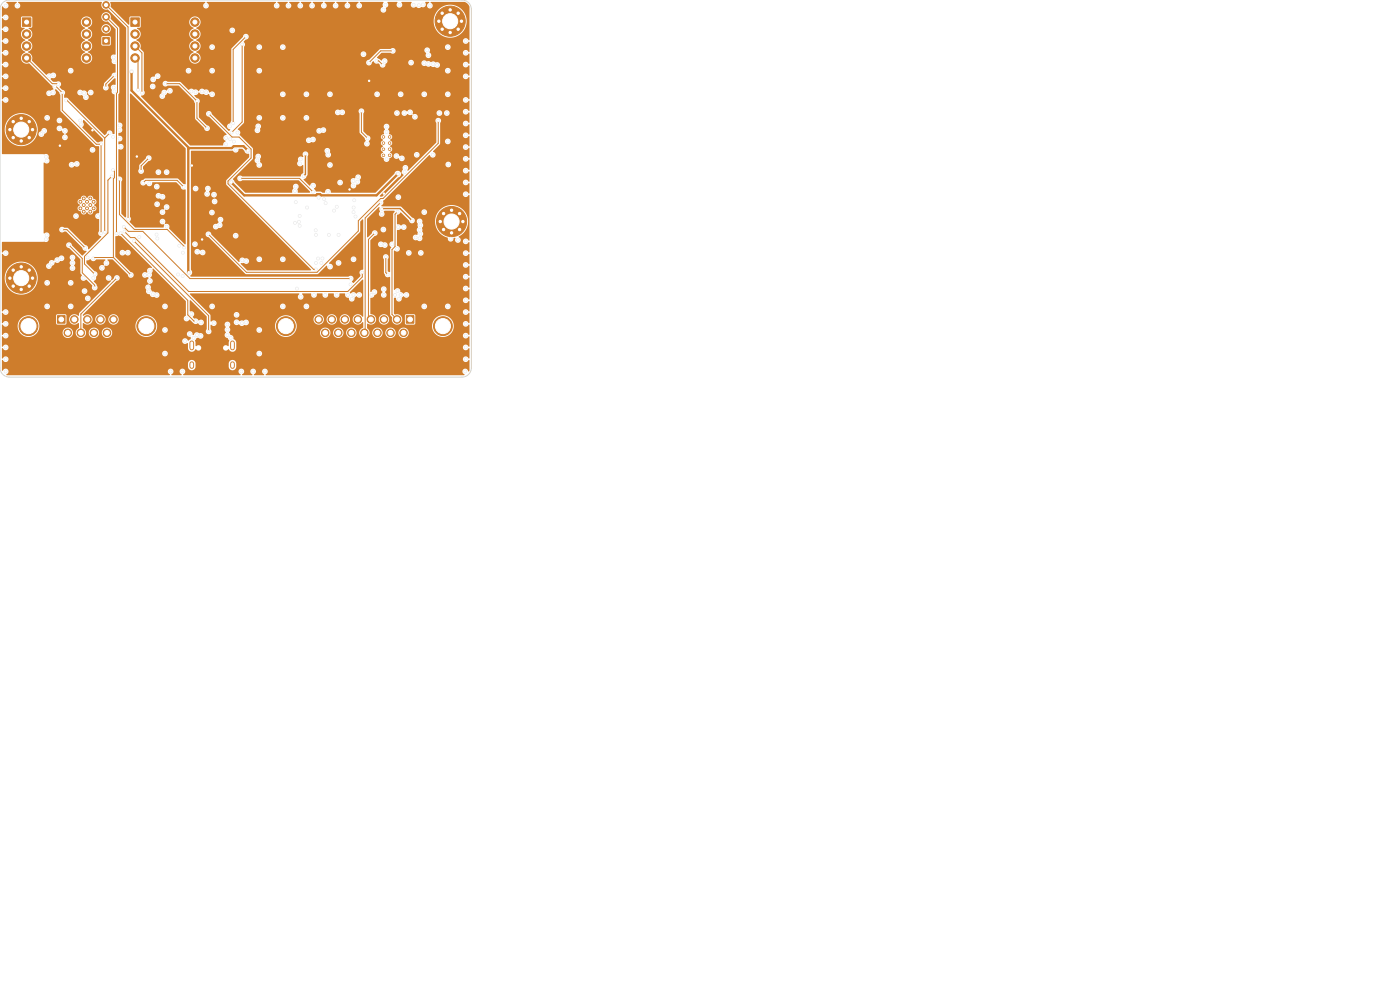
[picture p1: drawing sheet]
<svg xmlns="http://www.w3.org/2000/svg" width="297mm" height="210mm" viewBox="0 0 297 210" stroke-linecap="round" stroke-linejoin="round" font-family="sans-serif">
<g fill="#ce7d2c" stroke="#ce7d2c" stroke-width=".21">
<path d="M4.8 3.8h1.7v1.8h-1.7z"/>
<path d="M86.2 67h1.6v1.6h-1.6z"/>
<path d="M12.2 67h1.6v1.6h-1.6z"/>
<path d="M27.8 3.8h1.8v1.8h-1.8z"/>
<path d="M21.8 8h1.4v1.4h-1.4z"/>
<circle cx="93.4" cy="47" r=".4"/>
<circle cx="94.1" cy="45.3" r=".4"/>
<circle cx="94.1" cy="48.7" r=".4"/>
<circle cx="95.8" cy="44.6" r=".4"/>
<circle cx="95.8" cy="47" r="3.2"/>
<circle cx="95.8" cy="49.4" r=".4"/>
<circle cx="97.5" cy="45.3" r=".4"/>
<circle cx="97.5" cy="48.7" r=".4"/>
<circle cx="98.2" cy="47" r=".4"/>
<circle cx="5.6" cy="7.2" r=".9"/>
<circle cx="5.6" cy="9.8" r=".9"/>
<circle cx="5.6" cy="12.3" r=".9"/>
<circle cx="18.3" cy="12.3" r=".9"/>
<circle cx="18.3" cy="9.8" r=".9"/>
<circle cx="18.3" cy="7.2" r=".9"/>
<circle cx="18.3" cy="4.7" r=".9"/>
<circle cx="93.1" cy="4.5" r=".4"/>
<circle cx="93.8" cy="2.8" r=".4"/>
<circle cx="93.8" cy="6.2" r=".4"/>
<circle cx="95.5" cy="2.1" r=".4"/>
<circle cx="95.5" cy="4.5" r="3.2"/>
<circle cx="95.5" cy="6.9" r=".4"/>
<circle cx="97.2" cy="2.8" r=".4"/>
<circle cx="97.2" cy="6.2" r=".4"/>
<circle cx="97.9" cy="4.5" r=".4"/>
<circle cx="82.6" cy="33" r=".25"/>
<circle cx="82.6" cy="31.7" r=".25"/>
<circle cx="82.6" cy="30.4" r=".25"/>
<circle cx="82.6" cy="29.1" r=".25"/>
<circle cx="81.3" cy="33" r=".25"/>
<circle cx="81.3" cy="31.7" r=".25"/>
<circle cx="81.3" cy="30.4" r=".25"/>
<circle cx="81.3" cy="29.1" r=".25"/>
<circle cx="2.1" cy="59" r=".4"/>
<circle cx="2.8" cy="57.3" r=".4"/>
<circle cx="2.8" cy="60.7" r=".4"/>
<circle cx="4.5" cy="56.6" r=".4"/>
<circle cx="4.5" cy="59" r="3.2"/>
<circle cx="4.5" cy="61.4" r=".4"/>
<circle cx="6.2" cy="57.3" r=".4"/>
<circle cx="6.2" cy="60.7" r=".4"/>
<circle cx="6.9" cy="59" r=".4"/>
<circle cx="17.8" cy="44.9" r=".3"/>
<circle cx="19.2" cy="44.9" r=".3"/>
<circle cx="17.1" cy="44.2" r=".3"/>
<circle cx="18.5" cy="44.2" r=".3"/>
<circle cx="19.9" cy="44.2" r=".3"/>
<circle cx="17.8" cy="43.5" r=".3"/>
<circle cx="19.2" cy="43.5" r=".3"/>
<circle cx="17.1" cy="42.8" r=".3"/>
<circle cx="18.5" cy="42.8" r=".3"/>
<circle cx="19.9" cy="42.8" r=".3"/>
<circle cx="17.8" cy="42.1" r=".3"/>
<circle cx="19.2" cy="42.1" r=".3"/>
<circle cx="2.1" cy="27.5" r=".4"/>
<circle cx="2.8" cy="25.8" r=".4"/>
<circle cx="2.8" cy="29.2" r=".4"/>
<circle cx="4.5" cy="25.1" r=".4"/>
<circle cx="4.5" cy="27.5" r="3.2"/>
<circle cx="4.5" cy="29.9" r=".4"/>
<circle cx="6.2" cy="25.8" r=".4"/>
<circle cx="6.2" cy="29.2" r=".4"/>
<circle cx="6.9" cy="27.5" r=".4"/>
<circle cx="60.6" cy="69.2" r="2"/>
<circle cx="94" cy="69.2" r="2"/>
<circle cx="84.2" cy="67.8" r=".8"/>
<circle cx="81.5" cy="67.8" r=".8"/>
<circle cx="78.7" cy="67.8" r=".8"/>
<circle cx="75.9" cy="67.8" r=".8"/>
<circle cx="73.2" cy="67.8" r=".8"/>
<circle cx="70.4" cy="67.8" r=".8"/>
<circle cx="67.6" cy="67.8" r=".8"/>
<circle cx="85.6" cy="70.6" r=".8"/>
<circle cx="82.8" cy="70.6" r=".8"/>
<circle cx="80.1" cy="70.6" r=".8"/>
<circle cx="77.3" cy="70.6" r=".8"/>
<circle cx="74.5" cy="70.6" r=".8"/>
<circle cx="71.8" cy="70.6" r=".8"/>
<circle cx="69" cy="70.6" r=".8"/>
<circle cx="6" cy="69.2" r="2"/>
<circle cx="31" cy="69.2" r="2"/>
<circle cx="15.8" cy="67.8" r=".8"/>
<circle cx="18.5" cy="67.8" r=".8"/>
<circle cx="21.3" cy="67.8" r=".8"/>
<circle cx="24.1" cy="67.8" r=".8"/>
<circle cx="14.4" cy="70.6" r=".8"/>
<circle cx="17.2" cy="70.6" r=".8"/>
<circle cx="19.9" cy="70.6" r=".8"/>
<circle cx="22.7" cy="70.6" r=".8"/>
<circle cx="28.6" cy="7.2" r=".9"/>
<circle cx="28.6" cy="9.8" r=".9"/>
<circle cx="28.6" cy="12.3" r=".9"/>
<circle cx="41.3" cy="12.3" r=".9"/>
<circle cx="41.3" cy="9.8" r=".9"/>
<circle cx="41.3" cy="7.2" r=".9"/>
<circle cx="41.3" cy="4.7" r=".9"/>
<circle cx="22.5" cy="6.1" r=".7"/>
<circle cx="22.5" cy="3.6" r=".7"/>
<circle cx="22.5" cy="1" r=".7"/>
</g>
<path d="M40.7 72.7v1.1M40.7 77.1v.6M49.3 72.7v1.1M49.3 77.1v.6" fill="none" stroke="#ce7d2c" stroke-width="1"/>
<g fill="#ececec" stroke="#ececec" stroke-width=".21">
<circle cx="69.8" cy="49.8" r=".3"/>
<circle cx="55" cy="70" r=".3"/>
<circle cx="72.1" cy="38.7" r=".3"/>
<circle cx="38.7" cy="78.8" r=".3"/>
<circle cx="48.8" cy="26.8" r=".3"/>
<circle cx="32.4" cy="62.4" r=".3"/>
<circle cx="51.3" cy="68.6" r=".3"/>
<circle cx="33.2" cy="62.6" r=".3"/>
<circle cx="90" cy="45" r=".3"/>
<circle cx="98.8" cy="76.2" r=".3"/>
<circle cx="95" cy="65" r=".3"/>
<circle cx="45.8" cy="48.1" r=".3"/>
<circle cx="35.3" cy="43.9" r=".3"/>
<circle cx="98.8" cy="31.2" r=".3"/>
<circle cx="84.7" cy="1" r=".3"/>
<circle cx="63.6" cy="47.9" r=".3"/>
<circle cx="63.8" cy="33.8" r=".3"/>
<circle cx="91.8" cy="32.8" r=".3"/>
<circle cx="1.2" cy="53.7" r=".3"/>
<circle cx="67.5" cy="54.8" r=".3"/>
<circle cx="35" cy="65" r=".3"/>
<circle cx="48.3" cy="69.9" r=".3"/>
<circle cx="75" cy="62.6" r=".3"/>
<circle cx="54.6" cy="27.6" r=".3"/>
<circle cx="55" cy="35" r=".3"/>
<circle cx="68.6" cy="27.6" r=".3"/>
<circle cx="42.6" cy="68.4" r=".3"/>
<circle cx="98.8" cy="56.2" r=".3"/>
<circle cx="95.1" cy="34.9" r=".3"/>
<circle cx="82" cy="26.9" r=".3"/>
<circle cx="60" cy="55" r=".3"/>
<circle cx="17.8" cy="19.8" r=".3"/>
<circle cx="15.4" cy="56.9" r=".3"/>
<circle cx="1.2" cy="76.2" r=".3"/>
<circle cx="34.4" cy="20.4" r=".3"/>
<circle cx="1.2" cy="68.7" r=".3"/>
<circle cx="8.8" cy="28.5" r=".3"/>
<circle cx="66.2" cy="1.2" r=".3"/>
<circle cx="9.9" cy="34.1" r=".3"/>
<circle cx="85.7" cy="48.2" r=".3"/>
<circle cx="66.4" cy="29.6" r=".3"/>
<circle cx="71.8" cy="55.8" r=".3"/>
<circle cx="17" cy="25.6" r=".3"/>
<circle cx="54.8" cy="33.2" r=".3"/>
<circle cx="20.8" cy="45.8" r=".3"/>
<circle cx="18.6" cy="63.3" r=".3"/>
<circle cx="90" cy="65" r=".3"/>
<circle cx="69.6" cy="32.8" r=".3"/>
<circle cx="10.4" cy="16.2" r=".3"/>
<circle cx="62.7" cy="42.9" r=".3"/>
<circle cx="24.3" cy="13" r=".3"/>
<circle cx="45" cy="20" r=".3"/>
<circle cx="45" cy="65" r=".3"/>
<circle cx="86.2" cy="62.6" r=".3"/>
<circle cx="81.4" cy="62.6" r=".3"/>
<circle cx="54.8" cy="26.8" r=".3"/>
<circle cx="66.6" cy="62.6" r=".3"/>
<circle cx="98.8" cy="16.2" r=".3"/>
<circle cx="35.3" cy="36.5" r=".3"/>
<circle cx="84.5" cy="41.8" r=".3"/>
<circle cx="10" cy="65" r=".3"/>
<circle cx="56.2" cy="78.8" r=".3"/>
<circle cx="63.8" cy="63" r=".3"/>
<circle cx="98.8" cy="73.7" r=".3"/>
<circle cx="95" cy="30" r=".3"/>
<circle cx="51.4" cy="55.2" r=".3"/>
<circle cx="49.6" cy="30" r=".3"/>
<circle cx="33.5" cy="16.2" r=".3"/>
<circle cx="69.4" cy="32" r=".3"/>
<circle cx="70" cy="20" r=".3"/>
<circle cx="9.9" cy="49.9" r=".3"/>
<circle cx="90.9" cy="11.7" r=".3"/>
<circle cx="98.8" cy="61.2" r=".3"/>
<circle cx="70" cy="56.6" r=".3"/>
<circle cx="62.7" cy="39.6" r=".3"/>
<circle cx="1.2" cy="71.2" r=".3"/>
<circle cx="11" cy="55.8" r=".3"/>
<circle cx="71.7" cy="23.8" r=".3"/>
<circle cx="19.2" cy="19.6" r=".3"/>
<circle cx="55" cy="15" r=".3"/>
<circle cx="81.8" cy="1" r=".3"/>
<circle cx="98.8" cy="28.7" r=".3"/>
<circle cx="50" cy="50" r=".3"/>
<circle cx="45" cy="10" r=".3"/>
<circle cx="31.8" cy="57.4" r=".3"/>
<circle cx="55" cy="75" r=".3"/>
<circle cx="1.2" cy="6.2" r=".3"/>
<circle cx="80.8" cy="51.8" r=".3"/>
<circle cx="78.8" cy="62.6" r=".3"/>
<circle cx="85.8" cy="36.5" r=".3"/>
<circle cx="46.8" cy="46.6" r=".3"/>
<circle cx="16.1" cy="45.8" r=".3"/>
<circle cx="97.1" cy="50.9" r=".3"/>
<circle cx="67" cy="49.8" r=".3"/>
<circle cx="13.8" cy="29.1" r=".3"/>
<circle cx="31.6" cy="58.3" r=".3"/>
<circle cx="75" cy="45" r=".3"/>
<circle cx="60" cy="65" r=".3"/>
<circle cx="75" cy="38.4" r=".3"/>
<circle cx="65" cy="65" r=".3"/>
<circle cx="98.8" cy="8.7" r=".3"/>
<circle cx="41.8" cy="71.1" r=".3"/>
<circle cx="95.6" cy="50.7" r=".3"/>
<circle cx="1.2" cy="78.8" r=".3"/>
<circle cx="71.2" cy="1.2" r=".3"/>
<circle cx="12.2" cy="55.2" r=".3"/>
<circle cx="41.5" cy="40" r=".3"/>
<circle cx="89" cy="48.8" r=".3"/>
<circle cx="11.3" cy="16" r=".3"/>
<circle cx="35" cy="70" r=".3"/>
<circle cx="42.9" cy="19.4" r=".3"/>
<circle cx="67" cy="55.8" r=".3"/>
<circle cx="81.3" cy="2.1" r=".3"/>
<circle cx="83.2" cy="51.8" r=".3"/>
<circle cx="86" cy="35.6" r=".3"/>
<circle cx="1.2" cy="11.2" r=".3"/>
<circle cx="76.2" cy="62.6" r=".3"/>
<circle cx="65.1" cy="44" r=".3"/>
<circle cx="39.2" cy="72.4" r=".3"/>
<circle cx="55" cy="55" r=".3"/>
<circle cx="68.2" cy="55.8" r=".3"/>
<circle cx="67.7" cy="27.8" r=".3"/>
<circle cx="98.8" cy="13.7" r=".3"/>
<circle cx="80" cy="20" r=".3"/>
<circle cx="40.6" cy="66.6" r=".3"/>
<circle cx="98.8" cy="51.2" r=".3"/>
<circle cx="40.2" cy="70.9" r=".3"/>
<circle cx="55" cy="25" r=".3"/>
<circle cx="79.4" cy="62" r=".3"/>
<circle cx="50.2" cy="66.8" r=".3"/>
<circle cx="1.2" cy="8.7" r=".3"/>
<circle cx="82" cy="33.8" r=".3"/>
<circle cx="98.8" cy="41.2" r=".3"/>
<circle cx="19.8" cy="59" r=".3"/>
<circle cx="48" cy="30.6" r=".3"/>
<circle cx="71.4" cy="62.6" r=".3"/>
<circle cx="70.9" cy="44.7" r=".3"/>
<circle cx="43.7" cy="1.2" r=".3"/>
<circle cx="1.2" cy="21.2" r=".3"/>
<circle cx="18.2" cy="20.6" r=".3"/>
<circle cx="54.6" cy="34" r=".3"/>
<circle cx="84.5" cy="48.2" r=".3"/>
<circle cx="25.4" cy="26.6" r=".3"/>
<circle cx="75" cy="39.4" r=".3"/>
<circle cx="1.2" cy="73.7" r=".3"/>
<circle cx="63.7" cy="1.2" r=".3"/>
<circle cx="93.2" cy="24" r=".3"/>
<circle cx="10.4" cy="19.8" r=".3"/>
<circle cx="88.2" cy="50.4" r=".3"/>
<circle cx="85.3" cy="33.6" r=".3"/>
<circle cx="35.3" cy="48.1" r=".3"/>
<circle cx="31.6" cy="61.8" r=".3"/>
<circle cx="98.8" cy="38.7" r=".3"/>
<circle cx="84.1" cy="33.1" r=".3"/>
<circle cx="45.4" cy="41.3" r=".3"/>
<circle cx="15.4" cy="55.8" r=".3"/>
<circle cx="12.6" cy="27.2" r=".3"/>
<circle cx="11.2" cy="19.6" r=".3"/>
<circle cx="9.7" cy="33.3" r=".3"/>
<circle cx="85" cy="62.6" r=".3"/>
<circle cx="34.9" cy="19.6" r=".3"/>
<circle cx="84.6" cy="63.4" r=".3"/>
<circle cx="89" cy="50.6" r=".3"/>
<circle cx="88.9" cy="1.1" r=".3"/>
<circle cx="1.2" cy="1.2" r=".3"/>
<circle cx="91.9" cy="13.6" r=".3"/>
<circle cx="50.2" cy="68.4" r=".3"/>
<circle cx="98.8" cy="36.2" r=".3"/>
<circle cx="48.3" cy="68.8" r=".3"/>
<circle cx="46.6" cy="47.8" r=".3"/>
<circle cx="85" cy="20" r=".3"/>
<circle cx="66.4" cy="39.4" r=".3"/>
<circle cx="9.7" cy="50.7" r=".3"/>
<circle cx="98.8" cy="53.7" r=".3"/>
<circle cx="82" cy="28" r=".3"/>
<circle cx="48.8" cy="29.5" r=".3"/>
<circle cx="48.3" cy="71.1" r=".3"/>
<circle cx="1.2" cy="18.7" r=".3"/>
<circle cx="1.2" cy="16.2" r=".3"/>
<circle cx="70" cy="35" r=".3"/>
<circle cx="44.1" cy="40" r=".3"/>
<circle cx="95" cy="10" r=".3"/>
<circle cx="63.6" cy="45.8" r=".3"/>
<circle cx="83.8" cy="62.6" r=".3"/>
<circle cx="73.8" cy="62.6" r=".3"/>
<circle cx="9.4" cy="27.8" r=".3"/>
<circle cx="40" cy="15" r=".3"/>
<circle cx="95" cy="20" r=".3"/>
<circle cx="15" cy="60" r=".3"/>
<circle cx="1.2" cy="13.7" r=".3"/>
<circle cx="17" cy="19.6" r=".3"/>
<circle cx="32.5" cy="16.8" r=".3"/>
<circle cx="33.6" cy="41.5" r=".3"/>
<circle cx="76" cy="37.6" r=".3"/>
<circle cx="81.6" cy="12.9" r=".3"/>
<circle cx="84.2" cy="24" r=".3"/>
<circle cx="52.2" cy="68.4" r=".3"/>
<circle cx="89.2" cy="47.8" r=".3"/>
<circle cx="3.7" cy="1.2" r=".3"/>
<circle cx="22.6" cy="55.8" r=".3"/>
<circle cx="15" cy="15" r=".3"/>
<circle cx="98.7" cy="78.8" r=".3"/>
<circle cx="95" cy="15" r=".3"/>
<circle cx="98.8" cy="26.2" r=".3"/>
<circle cx="18.6" cy="54.6" r=".3"/>
<circle cx="98.8" cy="71.2" r=".3"/>
<circle cx="23" cy="59" r=".3"/>
<circle cx="24.1" cy="12.2" r=".3"/>
<circle cx="48.9" cy="71.7" r=".3"/>
<circle cx="85.8" cy="24" r=".3"/>
<circle cx="49.3" cy="6.5" r=".3"/>
<circle cx="98.8" cy="58.7" r=".3"/>
<circle cx="50" cy="31.8" r=".3"/>
<circle cx="12.6" cy="25.6" r=".3"/>
<circle cx="68.4" cy="54.8" r=".3"/>
<circle cx="65" cy="20" r=".3"/>
<circle cx="15.4" cy="54.6" r=".3"/>
<circle cx="61.2" cy="1.2" r=".3"/>
<circle cx="88" cy="24.8" r=".3"/>
<circle cx="98.8" cy="23.7" r=".3"/>
<circle cx="87.7" cy="1" r=".3"/>
<circle cx="74.6" cy="63.4" r=".3"/>
<circle cx="91.2" cy="1.2" r=".3"/>
<circle cx="52.2" cy="55.4" r=".3"/>
<circle cx="69" cy="62.6" r=".3"/>
<circle cx="10.4" cy="56.4" r=".3"/>
<circle cx="38.8" cy="53.6" r=".3"/>
<circle cx="90.9" cy="13.6" r=".3"/>
<circle cx="75.8" cy="38.6" r=".3"/>
<circle cx="73.7" cy="1.2" r=".3"/>
<circle cx="71.5" cy="43.9" r=".3"/>
<circle cx="34.5" cy="45" r=".3"/>
<circle cx="72.6" cy="23.8" r=".3"/>
<circle cx="1.2" cy="3.7" r=".3"/>
<circle cx="17.2" cy="26.4" r=".3"/>
<circle cx="77.1" cy="11.5" r=".3"/>
<circle cx="63.6" cy="34.7" r=".3"/>
<circle cx="41.9" cy="53.4" r=".3"/>
<circle cx="41.1" cy="71.7" r=".3"/>
<circle cx="31.4" cy="61" r=".3"/>
<circle cx="43.9" cy="41.1" r=".3"/>
<circle cx="39.6" cy="67.6" r=".3"/>
<circle cx="43.7" cy="19.6" r=".3"/>
<circle cx="33.4" cy="50.6" r=".3"/>
<circle cx="90" cy="20" r=".3"/>
<circle cx="89.2" cy="49.6" r=".3"/>
<circle cx="10" cy="60" r=".3"/>
<circle cx="75.2" cy="42.5" r=".3"/>
<circle cx="13.8" cy="27.8" r=".3"/>
<circle cx="90" cy="13.4" r=".3"/>
<circle cx="34.5" cy="47" r=".3"/>
<circle cx="98.8" cy="33.7" r=".3"/>
<circle cx="63" cy="61.2" r=".3"/>
<circle cx="65" cy="25" r=".3"/>
<circle cx="33.6" cy="36.5" r=".3"/>
<circle cx="62.6" cy="40.5" r=".3"/>
<circle cx="71.8" cy="49.8" r=".3"/>
<circle cx="98.8" cy="11.2" r=".3"/>
<circle cx="38.7" cy="58.6" r=".3"/>
<circle cx="45" cy="15" r=".3"/>
<circle cx="27.1" cy="53.6" r=".3"/>
<circle cx="60" cy="10" r=".3"/>
<circle cx="24.3" cy="19.4" r=".3"/>
<circle cx="90.6" cy="10.7" r=".3"/>
<circle cx="26" cy="53.6" r=".3"/>
<circle cx="67" cy="48.8" r=".3"/>
<circle cx="94.8" cy="24" r=".3"/>
<circle cx="75" cy="55" r=".3"/>
<circle cx="98.8" cy="66.2" r=".3"/>
<circle cx="55" cy="10" r=".3"/>
<circle cx="33.2" cy="49.8" r=".3"/>
<circle cx="76.2" cy="1.2" r=".3"/>
<circle cx="25.4" cy="29.4" r=".3"/>
<circle cx="41.5" cy="19.6" r=".3"/>
<circle cx="35" cy="75" r=".3"/>
<circle cx="68.7" cy="1.2" r=".3"/>
<circle cx="89.3" cy="53.7" r=".3"/>
<circle cx="62.6" cy="47.3" r=".3"/>
<circle cx="31.8" cy="59.6" r=".3"/>
<circle cx="89" cy="47" r=".3"/>
<circle cx="40.6" cy="19.4" r=".3"/>
<circle cx="37.8" cy="58.2" r=".3"/>
<circle cx="86.7" cy="53.7" r=".3"/>
<circle cx="63.4" cy="47.1" r=".3"/>
<circle cx="65.5" cy="29.8" r=".3"/>
<circle cx="60" cy="25" r=".3"/>
<circle cx="43" cy="53.6" r=".3"/>
<circle cx="75" cy="44" r=".3"/>
<circle cx="98.8" cy="21.2" r=".3"/>
<circle cx="34.5" cy="41.7" r=".3"/>
<circle cx="81.4" cy="61.3" r=".3"/>
<circle cx="30.8" cy="58.3" r=".3"/>
<circle cx="84.2" cy="52.8" r=".3"/>
<circle cx="60" cy="20" r=".3"/>
<circle cx="25.4" cy="27.6" r=".3"/>
<circle cx="98.8" cy="68.7" r=".3"/>
<circle cx="36.2" cy="78.8" r=".3"/>
<circle cx="24.1" cy="18.6" r=".3"/>
<circle cx="51.2" cy="78.8" r=".3"/>
<circle cx="69.6" cy="40.7" r=".3"/>
<circle cx="89.7" cy=".9" r=".3"/>
<circle cx="17.9" cy="61.7" r=".3"/>
<circle cx="81.6" cy="52" r=".3"/>
<circle cx="88.4" cy="32.8" r=".3"/>
<circle cx="98.8" cy="63.7" r=".3"/>
<circle cx="10" cy="25" r=".3"/>
<circle cx="13" cy="54.8" r=".3"/>
<circle cx="21.6" cy="56.8" r=".3"/>
<circle cx="87" cy="23.8" r=".3"/>
<circle cx="48" cy="29.3" r=".3"/>
<circle cx="58.7" cy="1.2" r=".3"/>
<circle cx="15" cy="65" r=".3"/>
<circle cx="24" cy="29" r=".3"/>
<circle cx="53.7" cy="78.8" r=".3"/>
<circle cx="1.2" cy="66.2" r=".3"/>
<circle cx="92.7" cy="13.8" r=".3"/>
<circle cx="84.4" cy="36.9" r=".4"/>
<circle cx="49.1" cy="38.7" r=".4"/>
<circle cx="76.7" cy="23.6" r=".3"/>
<circle cx="78" cy="29.3" r=".3"/>
<circle cx="77.8" cy="30.5" r=".3"/>
<circle cx="29.9" cy="36.3" r=".3"/>
<circle cx="31.6" cy="33.5" r=".3"/>
<circle cx="52.6" cy="31.9" r=".4"/>
<circle cx="40.1" cy="57.8" r=".4"/>
<circle cx="27.9" cy="15.2" r=".4"/>
<circle cx="44.2" cy="49.7" r=".3"/>
<circle cx="93" cy="25.6" r=".3"/>
<circle cx="74.2" cy="40.2" r=".3"/>
<circle cx="81.4" cy="41.1" r=".3"/>
<circle cx="78.3" cy="17.1" r=".3"/>
<circle cx="40.7" cy="35.1" r=".3"/>
<circle cx="19.6" cy="27.6" r=".3"/>
<circle cx="12.7" cy="30.9" r=".3"/>
<circle cx="42.9" cy="50.8" r=".3"/>
<circle cx="29" cy="33.2" r=".3"/>
<circle cx="42.6" cy="71.3" r=".3"/>
<circle cx="45.3" cy="68.6" r=".3"/>
<circle cx="44.3" cy="70.3" r=".3"/>
<circle cx="28.4" cy="51.1" r=".3"/>
<circle cx="41.5" cy="68.1" r=".3"/>
<circle cx="25.6" cy="49.5" r=".3"/>
<circle cx="41.8" cy="21.4" r=".3"/>
<circle cx="43.9" cy="27.2" r=".3"/>
<circle cx="35.1" cy="17.7" r=".3"/>
<circle cx="64.4" cy="37.4" r=".3"/>
<circle cx="64.8" cy="32.7" r=".3"/>
<circle cx="18.1" cy="52.6" r=".3"/>
<circle cx="33.3" cy="43.3" r=".3"/>
<circle cx="13.2" cy="48.7" r=".3"/>
<circle cx="14.6" cy="52" r=".3"/>
<circle cx="20.1" cy="61" r=".3"/>
<circle cx="26.4" cy="49.1" r=".3"/>
<circle cx="76.9" cy="57.8" r=".3"/>
<circle cx="74.4" cy="59.1" r=".3"/>
<circle cx="26.3" cy="48.1" r=".3"/>
<circle cx="74.4" cy="60.3" r=".3"/>
<circle cx="17.7" cy="59" r=".3"/>
<circle cx="81" cy="45.4" r=".3"/>
<circle cx="38" cy="52.1" r=".3"/>
<circle cx="81.3" cy="48.7" r=".3"/>
<circle cx="41.4" cy="51.8" r=".3"/>
<circle cx="21.5" cy="30.6" r=".3"/>
<circle cx="49.1" cy="28.1" r=".3"/>
<circle cx="13.2" cy="19.7" r=".3"/>
<circle cx="21.4" cy="49.5" r=".3"/>
<circle cx="11.7" cy="18.4" r=".3"/>
<circle cx="51.4" cy="9.4" r=".3"/>
<circle cx="23.2" cy="28.3" r=".3"/>
<circle cx="49.5" cy="26.1" r=".3"/>
<circle cx="52.2" cy="7.8" r=".3"/>
<circle cx="14" cy="21.3" r=".3"/>
<circle cx="50.4" cy="28.1" r=".3"/>
<circle cx="22.2" cy="49.2" r=".3"/>
<circle cx="32.4" cy="18.3" r=".3"/>
<circle cx="36" cy="19.3" r=".3"/>
<circle cx="24.7" cy="49.5" r=".3"/>
<circle cx="27.2" cy="46.4" r=".3"/>
<circle cx="84.3" cy="61.7" r=".3"/>
<circle cx="29.6" cy="50.3" r=".3"/>
<circle cx="75.4" cy="45.9" r=".3"/>
<circle cx="45" cy="45.1" r=".3"/>
<circle cx="45.5" cy="42.7" r=".3"/>
<circle cx="69.1" cy="43.1" r=".3"/>
<circle cx="50.9" cy="37.8" r=".3"/>
<circle cx="66.4" cy="40.7" r=".3"/>
<circle cx="31.7" cy="38.9" r=".3"/>
<circle cx="68.8" cy="42.2" r=".3"/>
<circle cx="67.6" cy="41.9" r=".3"/>
<circle cx="30.4" cy="38.8" r=".3"/>
<circle cx="38.9" cy="39.6" r=".3"/>
<circle cx="20.1" cy="58.2" r=".3"/>
<circle cx="23.7" cy="37.4" r=".3"/>
<circle cx="33.3" cy="39.6" r=".3"/>
<circle cx="87.2" cy="13.3" r=".3"/>
<circle cx="25.6" cy="31.1" r=".3"/>
<circle cx="19.8" cy="54.8" r=".3"/>
<circle cx="24" cy="36.1" r=".3"/>
<circle cx="27.8" cy="58.3" r=".3"/>
<circle cx="19.6" cy="31.8" r=".3"/>
<circle cx="78.3" cy="13.3" r=".3"/>
<circle cx="83.3" cy="10.8" r=".3"/>
<circle cx="16.3" cy="34.8" r=".3"/>
<circle cx="15.2" cy="34.9" r=".3"/>
<circle cx="25.3" cy="38" r=".3"/>
<circle cx="82.2" cy="58.2" r=".3"/>
<circle cx="39.1" cy="52.5" r=".3"/>
<circle cx="81.8" cy="54.5" r=".3"/>
<circle cx="67" cy="57.2" r=".3"/>
<circle cx="44.3" cy="24.1" r=".3"/>
<circle cx="84.3" cy="44.9" r=".3"/>
<circle cx="79.5" cy="49.4" r=".3"/>
<circle cx="80.7" cy="43" r=".3"/>
<circle cx="22.5" cy="18.6" r=".3"/>
<circle cx="24.3" cy="16" r=".3"/>
<circle cx="30.1" cy="19.7" r=".3"/>
<circle cx="29.3" cy="19" r=".3"/>
<circle cx="12.4" cy="17.8" r=".3"/>
<circle cx="81.1" cy="44.4" r=".3"/>
<circle cx="87.4" cy="46.8" r=".3"/>
<circle cx="24.8" cy="59" r=".3"/>
<circle cx="81.2" cy="13.7" r=".3"/>
<circle cx="79.9" cy="12.9" r=".3"/>
</g>
<path d="M27.9 15.2v4l12.2 12.2M40.1 31.4h9.1l.4-.4h2l1 .9M40.1 31.4l-.2 .2v26.1l.2 .1M84.4 36.9l-4.5 4.5h-11.7l-.3-.2h-.6l-.3 .2h-15.2l-2.7-2.7" fill="none" stroke="#ce7d2c" stroke-width=".5"/>
<g fill="none" stroke="#ce7d2c" stroke-width=".21">
<path d="M5.7 12.3l5.4 5.5 1.3 .1M11.7 18.4h.2l1.3 1.3v3.7l7.2 7.2h1.1M22.5 3.6l2.4 2.4v13.6l-.2 .2v29.7M22.5 1.1l4.7 4.6v40.7M24.3 16l-1.8 1.8v.8M28.6 12.3l.7 .6v6.1M28.6 9.8l1.5 1.4v8.5M35.1 17.7h3l3.7 3.7v3.7l2.1 2.1M51.4 9.4v16.5l-2.3 2.2M52.2 7.8l-2.7 2.7v15.6M79.9 12.9h.4l.9 .8M83.3 10.8h-2.5l-2.5 2.5"/>
<path d="M14 21.3h.2l8 8M21.4 30.6v18.9M22.2 29.3v19.9M23.2 28.3l-1 1M23.7 37.4l-.8 .8v11.2l-5 5v1.6l2.2 2.2M24 36.1l.3 .3v1.3l-.2 .2v16.7M25.3 38v7.5l3.2 3.2h7l3.6 3.5v.3M30.4 38.8l.5-.5h6.7l1.3 1.3M31.6 33.5l-1.7 1.7v1.1M44.3 24.1l4.9 5h1.5l2.6 2.5v1.9l-4.9 4.9v.6l18.1 18.2h.5M50.9 37.8h12.6l2.9 2.9M76.7 23.6v4.4l1.3 1.3"/>
<path d="M93 25.6v4.8l-11.7 11.7h-.6l-4.7 4.7v2.2l-8.7 8.8h-15l-8.1-8.1M13.2 48.7h1l3.9 3.9M14.6 52l2.9 2.8v3.1l2.6 2.6v.5M24.1 54.6h-4.1l-.2 .2M24.1 54.6l3.7 3.7M24.8 59l-7.6 7.6v4M25.6 49.5l14.2 14.2v3.1l1.4 1.3h.3M26.3 48.1l.9 1h3.1l10 10h34.1M26.4 49.1l1.3 1.3h.9l11.4 11.4h33.8l3.1-3.1v-.9M28.4 51.1l15.9 15.9v3.3M79.5 49.4l-1.3 1.4v16.4l.5 .6M80.7 43l-3.2 3.2v24.2l-.2 .2"/>
<path d="M81.8 54.5v3.3l.4 .4M84.3 44.9l-.5 .5v6.9l-.6 .7v13.7l1 1.1"/>
</g>
<path d="M78.3 17.1l-4.1 4.2v18.9M40.7 35.1l2.2 2.2v13.5M64.8 32.7v4.3l-.4 .4M81.1 44.4l.1-.2h3.7l2.5 2.6" fill="none" stroke="#ce7d2c" stroke-width=".3"/>
<g fill="#ce7d2c">
<path d="M.4 1.4h.2a.65 .65 0 0 0 1.1 .2 .65 .65 0 0 0-.4-1.1l.2-.1h1.9l.2 .1a.61 .61 0 0 0-.6 .9 .61 .61 0 0 0 1 .2 .61 .61 0 0 0 0-.9l-.1-.1v-.2h17.7a1.16 1.16 0 0 0 .1 1.3 1.16 1.16 0 0 0 1.2 .3l3.9 3.9v40l-.2 .2-.9-.8v-6.8a.68 .68 0 0 0 .2-.8 .68 .68 0 0 0-.8-.3l.1-5.8a.65 .65 0 0 0 .9 0 .65 .65 0 0 0-.1-.9 .65 .65 0 0 0-.8-.1l-.1-.6a.67 .67 0 0 0 .9-.6 .67 .67 0 0 0-.9-.6l.1-.6a.7 .7 0 0 0 .7-.4 .7 .7 0 0 0-.1-.8 .67 .67 0 0 0 .1-.8 .67 .67 0 0 0-.8-.2v-6l.2-.3v-13.7l-1.8-2.1a1.02 1.02 0 0 0-1-1.3 1.02 1.02 0 0 0-1 1.3 1.02 1.02 0 0 0 1.4 .7l1.6 1.6v5.4a.68 .68 0 0 0-.9 .3 .68 .68 0 0 0 .1 .8 .67 .67 0 0 0 .8 .9v1.8a.68 .68 0 0 0-.9 .7l-1.5 1.5-.1 .6a.62 .62 0 0 0 .1 .9 .62 .62 0 0 0 .9-.2 .62 .62 0 0 0-.1-.8l1.5-1.5 .1 .1v1.3a.71 .71 0 0 0-.9 .2 .71 .71 0 0 0 .1 .9 .76 .76 0 0 0 .6 1v8.2l-.4 .1a.66 .66 0 0 0-.6-.7 .66 .66 0 0 0-.7 .6l-.5 .3-7.5-7.5a.73 .73 0 0 0-1-.4v-.5l.2-.6h2.6a.76 .76 0 0 0 1 .6l.2 .3a.61 .61 0 0 0 .5 .6 .61 .61 0 0 0 .7-.4 .61 .61 0 0 0-.4-.7l.2-.3a.59 .59 0 0 0 .8 .5 .59 .59 0 0 0 .3-.8 .59 .59 0 0 0-.9-.2l-.2 .4h-.2a.77 .77 0 0 0-1-.4 .61 .61 0 0 0-.6-.1 .61 .61 0 0 0-.4 .5h-2.6l-.2-.4-.5-.2-.5-.6a.63 .63 0 0 0 .3-.9 .63 .63 0 0 0-.9-.1l-.8-.1-.5-.5 .2-.2a.67 .67 0 0 0 .9-.2 .67 .67 0 0 0-.2-.9l-.4-.1-.5 .2a.65 .65 0 0 0-.8 .3l-1-.9h5.5a.61 .61 0 0 0 .9 .5 .61 .61 0 0 0 .1-1 .61 .61 0 0 0-1 .3v.2h-5.5l-2.1-2.1 .1-.6h10.2a1.23 1.23 0 0 0 1.2 1.2 1.23 1.23 0 0 0 1.3-1.1 1.23 1.23 0 0 0-1-1.4l.1-.1a1.2 1.2 0 0 0 .8-1.5h2l.2 .3h1.6l.2-.3v-1.5l-.3-.2h-1.6l-.1 .2v1.5h-2l-.3-.4-.6-.6a1.23 1.23 0 0 0 .9-1 1.23 1.23 0 0 0-.7-1.3h2.7v.2a1.01 1.01 0 0 0 1.6 .6 1.01 1.01 0 0 0-.2-1.7 1.01 1.01 0 0 0-1.4 .9h-2.7l-.2-.2a1.22 1.22 0 0 0 .8-1.9 1.22 1.22 0 0 0-2 0 1.22 1.22 0 0 0 .7 1.9v.1a1.28 1.28 0 0 0-1 1.3 1.28 1.28 0 0 0 1 1.2 1.33 1.33 0 0 0-1 1.3 1.33 1.33 0 0 0 1 1.2l-.1 .1a1.21 1.21 0 0 0-.9 1.2h-10.2l-.1-.2a1.29 1.29 0 0 0-.9-1v-.1a1.29 1.29 0 0 0 .9-1.3 1.29 1.29 0 0 0-.9-1.2 1.33 1.33 0 0 0 1-1.2 1.33 1.33 0 0 0-.8-1.3l.6-.2 .1-.1v-2.1l-.2-.1h-1.9l-.3 .2 .1 2 .1 .1 .6 .2a1.31 1.31 0 0 0-.8 1.3 1.31 1.31 0 0 0 1 1.2 1.33 1.33 0 0 0-1 1.3 1.33 1.33 0 0 0 1 1.2 1.28 1.28 0 0 0-.9 1.7 1.28 1.28 0 0 0 1.7 .8l4.9 4.7 .3 .7a1.41 1.41 0 0 1-1.3 .4 .64 .64 0 0 0-.1 .9 .64 .64 0 0 0 1 0 .64 .64 0 0 0 .8-.3 .64 .64 0 0 0-.2-.8l.4-.1 .6 .6 .2 .6 .1 3.4 7.3 7.3 .8 .2v14.1a.67 .67 0 0 0-.8 .6 .67 .67 0 0 0 .8 .7v2.6a.67 .67 0 0 0-.1 .7 .67 .67 0 0 0 .6 .4l-2.6 2.6h-.2a.71 .71 0 0 0-.7-.8l-3.6-3.6-.7-.1a.63 .63 0 0 0-.9 0 .63 .63 0 0 0 0 .9 .63 .63 0 0 0 .9-.1h.4l3.4 3.5a.73 .73 0 0 0 .8 .6l-.9 1-2.1-2.1a.63 .63 0 0 0-.6-.7 .63 .63 0 0 0-.7 .6 .63 .63 0 0 0 .7 .6l2.4 2.4v2.9l.3 .5a.67 .67 0 0 0-.1 1 .67 .67 0 0 0 1-.1l1.3 1.2a.64 .64 0 0 0 .3 1.1 .64 .64 0 0 0 .8-.7l-.3-.6-.5-.6a.97 .97 0 0 0 .5-1 .63 .63 0 0 0 .2-.8 .63 .63 0 0 0-.6-.4l-1.7-1.7v-.5l.8-.3a.71 .71 0 0 0 1.2 .1l2-.1v.3a.81 .81 0 0 0-.2 .9l-.2 .1a.61 .61 0 0 0-.9 .4 .61 .61 0 0 0 .7 .7 .61 .61 0 0 0 .4-.9l.1-.2a.66 .66 0 0 0 .9-.2 .66 .66 0 0 0-.3-.9l.1-.2h1l3.3 3.3a.62 .62 0 0 0 .6 .6 .62 .62 0 0 0 .6-.7 .62 .62 0 0 0-.7-.5l-3.2-3.2v-.9h.9l.1 .3a.7 .7 0 0 0 1.1 0 .64 .64 0 0 0 1 .1 .64 .64 0 0 0-.1-1 .64 .64 0 0 0-1 .3v-.1a.6 .6 0 0 0-.7-.2 .6 .6 0 0 0-.4 .6h-.9v-3.4a1.02 1.02 0 0 1 1.2-.1l6.5 6.6v.1a.71 .71 0 0 0-.8 .2 .71 .71 0 0 0-.2 .8 .64 .64 0 0 0-.9 .2 .64 .64 0 0 0 .4 .9l.5-.1 .3 .2a.62 .62 0 0 0 0 1.1v.2a.71 .71 0 0 0-.6 .5 .71 .71 0 0 0 .1 .7 .76 .76 0 0 0 .8 1 .77 .77 0 0 0 1 .5 .63 .63 0 0 0 .9 0 .63 .63 0 0 0 0-.9 .63 .63 0 0 0-.9-.1 .99 .99 0 0 1-.8-1.2l-.3-.5a.68 .68 0 0 0 .7-.6 .68 .68 0 0 0-.5-.8v-.1a.83 .83 0 0 0 .3-.9l.2-.3-.1-.5 .2-.1 6.9 6.8v3.2a.63 .63 0 0 0-.2 1 .63 .63 0 0 0 1-.2l.8 .7a.77 .77 0 0 0 1 .1 .64 .64 0 0 0 1 .3 .64 .64 0 0 0 .1-1 .64 .64 0 0 0-1 .1v-.1a.74 .74 0 0 0-.9-.3l-.3-.4a.68 .68 0 0 0 .2-.8 .68 .68 0 0 0-.8-.4l-.1-2.2 .2-.1 3.4 3.4 .1 2.7a.63 .63 0 0 0-.1 .9 .63 .63 0 0 0 .9 0 .63 .63 0 0 0 0-.9v-.8l.1-.1a.64 .64 0 0 0 1 .1 .64 .64 0 0 0-.1-1 .64 .64 0 0 0-.9 .2l-.2-1.4h5a.61 .61 0 0 0 .8 .5 .61 .61 0 0 0 .2-1 .61 .61 0 0 0-1 .3v.2h-5l-1.7-1.8h1.5v.2a.61 .61 0 0 0 .7 .4 .61 .61 0 0 0 .5-.6h13.8v.2a.61 .61 0 0 0 .7 .4 .61 .61 0 0 0 .5-.6h3.8v.2a.61 .61 0 0 0 1 .3 .61 .61 0 0 0-.1-1 .61 .61 0 0 0-.9 .5h-3.8v-.2a.61 .61 0 0 0-.7-.4 .61 .61 0 0 0-.5 .6h-13.8v-.2a.61 .61 0 0 0-.7-.4 .61 .61 0 0 0-.5 .6h-1.5l-2.6-2.7h23.2a.65 .65 0 0 0-.2 .9 .65 .65 0 0 0 .9 .2 .73 .73 0 0 0-.1-1.1h1.9a.62 .62 0 0 0 .5 .9 .62 .62 0 0 0 .7-.8l.1-.2 1.1 .1a.64 .64 0 0 0 .6 .9 .64 .64 0 0 0 .6-.9h1.2a.66 .66 0 0 0 .6 .9 .66 .66 0 0 0 .6-.9h1.2a.78 .78 0 0 0 .8 .9 .65 .65 0 0 0 .7 .8 .65 .65 0 0 0 .6-.9 .32 .32 0 0 1 .3-.3 .32 .32 0 0 1 .3 .3 .64 .64 0 0 0 .9-.3 .64 .64 0 0 0-.4-.9 .64 .64 0 0 0-.8 .4l-.1-.1a.69 .69 0 0 0-1.1 .1l-.2-.4 2.7-2.6h.1l.1 7.8-.2 .1a1.14 1.14 0 0 0-1.7-.2 1.14 1.14 0 0 0 .1 1.7 1.14 1.14 0 0 0 1.7-.4l.1 1.1a1.13 1.13 0 0 0-.9 1.3 1.13 1.13 0 0 0 1.1 1 1.13 1.13 0 0 0 1.1-1.1h.6v.2a1.11 1.11 0 0 0 1.2 .9 1.11 1.11 0 0 0 1-1.1h.5l.1 .2a1.11 1.11 0 0 0 1.1 .9 1.11 1.11 0 0 0 1.1-1.1h.5v.2a1.1 1.1 0 0 0 1.8 .7 1.1 1.1 0 0 0-.2-1.9 1.1 1.1 0 0 0-1.6 1h-.6a1.11 1.11 0 0 0-1.1-1.1 1.11 1.11 0 0 0-1.1 1.1h-.5a1.1 1.1 0 0 0-1.1-1.1 1.1 1.1 0 0 0-1.1 1.1h-.6l-.2-.6-.3-.4v-.4h13.8a2.31 2.31 0 0 0 3.3 2 2.31 2.31 0 0 0 .3-3.9 2.31 2.31 0 0 0-3.6 1.6v.3h-13.8l.1-.6a1.12 1.12 0 0 0 1.2 .2 1.12 1.12 0 0 0 .6-1h.6v.2a1.1 1.1 0 0 0 1.7 .6 1.1 1.1 0 0 0-.2-1.8 1.1 1.1 0 0 0-1.5 1l-.6-.1a1.21 1.21 0 0 0-1.2-1.1v-3.3l.2-.1a.69 .69 0 0 0 .7-.6h1.3v.1a.64 .64 0 0 0 1.1 .3 .64 .64 0 0 0-.2-1.1 .62 .62 0 0 0 .2-.9 .62 .62 0 0 0-.9 0 .62 .62 0 0 0 .1 .9l-.3 .7-1.3-.1a.64 .64 0 0 0 .5-.7 .64 .64 0 0 0-.7-.5 .64 .64 0 0 0-.6 .7l-.1-.2v-10h1.6a.8 .8 0 0 0 1 .6 .63 .63 0 0 0 .9 0 .63 .63 0 0 0 0-.9 .63 .63 0 0 0-.9-.1 .61 .61 0 0 0-.6-.1 .61 .61 0 0 0-.4 .5h-1.6v-.9l.8-.8a.63 .63 0 0 0 .7-.6 .63 .63 0 0 0-.6-.7 .63 .63 0 0 0-.6 .7l-.8 .8h-.2v-1.6h2.8a.61 .61 0 0 0 .9 .5 .61 .61 0 0 0 .1-1 .61 .61 0 0 0-1 .3v.2h-2.8v-2.3l2.5-2.5 .1 .1v.5a.68 .68 0 0 1-.1 .9 .64 .64 0 0 0 .9 .5 .64 .64 0 0 0 .1-1l.2-.2 2.1 .1-.3 .6v5.8a.68 .68 0 0 0-.8 .5 .68 .68 0 0 0 .4 .8l-.2 .4v4.7l-.2 .1-.4-.2 .1-2.5a.62 .62 0 0 0-.1-.9 .62 .62 0 0 0-.9 0 .62 .62 0 0 0 .1 .9l.1 3a.88 .88 0 0 0 1.2 .8l.1 8 .4 .5a1.12 1.12 0 0 0 .4 1.3 1.12 1.12 0 0 0 1.3 0h1l.3 .3 1.8-.1 .1-.2v-1.8l-.3-.1h-1.8l-.1 .2v1.7h-1l.1-.1a1.15 1.15 0 0 0 .1-1.4 1.15 1.15 0 0 0-1.4-.4l-.1-.2v-1.5h5.8v.2a.61 .61 0 0 0 .7 .4 .61 .61 0 0 0 .5-.6h3.8v.2a.61 .61 0 0 0 1 .3 .61 .61 0 0 0-.1-1 .61 .61 0 0 0-.9 .5h-3.8v-.2a.61 .61 0 0 0-.7-.4 .61 .61 0 0 0-.5 .6h-5.8v-1.7l.4-.1a.68 .68 0 0 0 .7 .8 .68 .68 0 0 0 .6-.9 .32 .32 0 0 1 .3-.3 .32 .32 0 0 1 .3 .3 .64 .64 0 0 0 .9-.3 .64 .64 0 0 0-.4-.9 .64 .64 0 0 0-.8 .4l-.6-.4a.68 .68 0 0 0-.5-.7 .68 .68 0 0 0-.8 .3l-.1-.1v-7.8h2.5l.1 .4a.61 .61 0 0 0 .7 .2 .61 .61 0 0 0 .4-.6h1.4v.2a.61 .61 0 0 0 1 .3 .61 .61 0 0 0-.2-1 .61 .61 0 0 0-.8 .5h-1.4a.6 .6 0 0 0-.6-.6 .6 .6 0 0 0-.6 .6h-2.5v-.5a.68 .68 0 0 0 1.2-.1 .68 .68 0 0 0-.6-.9v-1.7h3.4a.82 .82 0 0 0 1 .6 .68 .68 0 0 0 .8-.1 .68 .68 0 0 0 .1-.8l.3-.5-.2-.5-.1-.7a.9 .9 0 0 0 .1-1.2v-.2h2.7v.4a3.8 3.8 0 0 0 2.7 3.1 .63 .63 0 0 0 .7 .8 .63 .63 0 0 0 .6-.8h.3a.64 .64 0 0 0 .2 .9 .64 .64 0 0 0 .9-.3 .64 .64 0 0 0-.4-.9 3.5 3.5 0 0 0 .4-6.1 3.5 3.5 0 0 0-5.4 2.9h-2.7a.63 .63 0 0 0-.9-.5 .63 .63 0 0 0-.1 1v.8a.87 .87 0 0 0 0 1l-.1 .5a.61 .61 0 0 0-.9 .6h-3.4v-1.6l.8-.3a.65 .65 0 0 0 1 .2 .65 .65 0 0 0 0-1 .65 .65 0 0 0-1 .2l-.8-.4v-1.9l.4-.2 .3-.3 1.9 1.7a.61 .61 0 0 0 .7 .6 .61 .61 0 0 0 .5-.7 .61 .61 0 0 0-.6-.6l-1.1-1.1h3.1a.61 .61 0 0 0 .9 .5 .61 .61 0 0 0 .1-1 .61 .61 0 0 0-1 .3v.2h-3.1l-1.4-1.2h-3.6l-.4-.1 .1-.2a.81 .81 0 0 0 .3-1l.8-.7h1.8a.61 .61 0 0 0 .9 .6 .61 .61 0 0 0 .1-1 .61 .61 0 0 0-1 .3v.1h-1.8l6.9-6.9h5.5v.2a.61 .61 0 0 0 1 .3 .61 .61 0 0 0-.1-1 .61 .61 0 0 0-.9 .5h-5.5l2.1-2a.65 .65 0 0 0 .7 .6 .65 .65 0 0 0 .6-.7 .65 .65 0 0 0-.5-.6l1.4-1.6 .1-.6h1a.61 .61 0 0 0 .9 .5 .61 .61 0 0 0 .1-1 .61 .61 0 0 0-1 .3v.2h-1v-4a.62 .62 0 0 0-.1-.8 .62 .62 0 0 0-.8 0 .62 .62 0 0 0 .1 .9v4.1l-6 6-.2-.1a.65 .65 0 0 0 0-.9 .65 .65 0 0 0-.9-.1 .65 .65 0 0 0-.1 .9l-.2 .7a.92 .92 0 0 0-1.4-.1l-.1 .3-4.1 4-9.4-.1a.64 .64 0 0 0-.7-.7 .64 .64 0 0 0-.6 .8h-.5l-.4-.3-.9 .1-.5-.7 .3-.3 .1-.3h7.4v.1a.64 .64 0 0 0 .8 .4 .64 .64 0 0 0 .4-.7 .73 .73 0 0 0 .7-.4 .73 .73 0 0 0 0-.7 .63 .63 0 0 0-.2-1.1 .63 .63 0 0 0-.8 .8 .7 .7 0 0 0-.8 .3 .7 .7 0 0 0 0 .9l-.1 .4h-7.4a.64 .64 0 0 0-.6-.6 .64 .64 0 0 0-.7 .6l-.7-.7h6.5a.61 .61 0 0 0 .9 .6 .61 .61 0 0 0 .1-1 .61 .61 0 0 0-.9 .3l-.1 .1h-6.5l-.6-.5v-.2l.5-.3 .3-.6v-2.1h4.2v.2a.61 .61 0 0 0 1 .3 .61 .61 0 0 0-.1-1 .61 .61 0 0 0-.9 .5h-4.2v-1.8a.63 .63 0 0 0 0-.9 .63 .63 0 0 0-.9 0 .63 .63 0 0 0 0 .9v.1a.71 .71 0 0 0-.9 .1 .71 .71 0 0 0-.2 .8 .64 .64 0 0 0 .1 1 .64 .64 0 0 0 1-.2v1.7l-.3 .2-.3 .6-12.3-.1a.62 .62 0 0 0-.9 .1 .62 .62 0 0 0 .1 .8 .62 .62 0 0 0 .8-.1h11.9l2.4 2.4 .1 .2-2.5 .1-.2-.7a.73 .73 0 0 0 .2-.7 .73 .73 0 0 0-.6-.5 .87 .87 0 0 0-.5 1.1l-.3 .8h-9.9l-2.2-2.3-.4-.6 3.9-4h.7l.2 .5a.44 .44 0 0 1 .2 .7 .63 .63 0 0 0 1.1 .2 .63 .63 0 0 0-.3-1.1v-.5a.66 .66 0 0 0 .1-.9 .66 .66 0 0 0-.9-.2 .66 .66 0 0 0-.2 .9l-.2 .4h-.7l.4-.4v-1.6h15.1l.2 .4a.65 .65 0 0 0 .3 1 .65 .65 0 0 0 .9-.5h10.6l.3 .5a.44 .44 0 0 1 .4 .7 .65 .65 0 0 0 .8 .2 .65 .65 0 0 0 .3-.8l.6-.4h.3l.1 .3a.92 .92 0 0 0 1 .2 .61 .61 0 0 0 .8 .6 .61 .61 0 0 0 .4-.9 .61 .61 0 0 0-1-.2l-.2-.3h3.2a.61 .61 0 0 0 .9 .6 .61 .61 0 0 0 .1-1 .61 .61 0 0 0-1 .3v.1h-3.2a.6 .6 0 0 0-.6-.3 .6 .6 0 0 0-.5 .6h-.3a.7 .7 0 0 0-.5-.8 .68 .68 0 0 0 .5-.6 .68 .68 0 0 0-.5-.7 .68 .68 0 0 0 .5-.6 .68 .68 0 0 0-.5-.7 .64 .64 0 0 0 .5-.7 .64 .64 0 0 0-.7-.6l.1-.6-.3-.3a.65 .65 0 0 0 .2-1 .65 .65 0 0 0-1 0 .65 .65 0 0 0 .2 1l-.3 .3 .1 .6a.64 .64 0 0 0-.7 .6 .64 .64 0 0 0 .5 .7 .68 .68 0 0 0-.5 .6 .68 .68 0 0 0 .5 .7 .68 .68 0 0 0-.5 .6 .68 .68 0 0 0 .5 .7l-.5 .6h-10.6l-.2-.5a.64 .64 0 0 0-.3-.9 .64 .64 0 0 0-.9 .5h-15.1l-.1-.6-1.6-1.6h12.9a.68 .68 0 0 0 .5 .5 .68 .68 0 0 0 .7-.2 .63 .63 0 0 0 .8-.3 .63 .63 0 0 0-.2-.8 .63 .63 0 0 0-.9 .2 .6 .6 0 0 0-.9 .6h-12.9l-1.2-1.1 .1-.3a.6 .6 0 0 0-.2-.8h3.3l.1 .3a.61 .61 0 0 0 .6 .3 .61 .61 0 0 0 .5-.4h11.9l.1 .3a.72 .72 0 0 0 1.1 0 .63 .63 0 0 0 .8-.3 .63 .63 0 0 0-.2-.8 .63 .63 0 0 0-.9 .2 .6 .6 0 0 0-.9 .6h-11.9v-.4a.66 .66 0 0 0 .1-.9 .66 .66 0 0 0-.9-.2 .66 .66 0 0 0-.2 .9l-.2 .4h-3.3l-.3-.2 1.3-1.3 .1-1.1h2.6l.1 .3a.61 .61 0 0 0 .7 .3 .61 .61 0 0 0 .4-.6h3.8l.1 .3a.61 .61 0 0 0 .7 .3 .61 .61 0 0 0 .4-.6h3.8v.2a.6 .6 0 0 0 1 .3 .6 .6 0 0 0-.1-1 .6 .6 0 0 0-.9 .5h-3.8v-.2a.61 .61 0 0 0-.7-.4 .61 .61 0 0 0-.5 .6h-3.8v-.2a.61 .61 0 0 0-.7-.4 .61 .61 0 0 0-.5 .6h-2.6v-1.2h19.3v.3a.78 .78 0 0 0 1.1 .2l.2 .1a.6 .6 0 0 0 .7-.2 .6 .6 0 0 0 .1-.6h2.9l.2 .5v4l1 1.2 .3 .6a.62 .62 0 0 0-.3 .9 .62 .62 0 0 0 .9 .1 .62 .62 0 0 0 0-.9l.1-.1a.63 .63 0 0 0 .3-.8 .63 .63 0 0 0-.7-.4l-.8-.9v-3.8h6.5l.1 .3a.61 .61 0 0 0 .7 .3 .61 .61 0 0 0 .4-.6h.4v.1a.66 .66 0 0 0 .6 .5 .66 .66 0 0 0 .6-.4 .84 .84 0 0 0 1 .1l.1 .2a.61 .61 0 0 0 .4 .9 .61 .61 0 0 0 .7-.7 .61 .61 0 0 0-.9-.4l-.2-.1 .1-.2h5a.61 .61 0 0 0 .6 .6 .61 .61 0 0 0 .6-.6h.4v.1a.6 .6 0 0 0 1 .3 .6 .6 0 0 0-.2-1 .6 .6 0 0 0-.8 .6h-.4v-.2a.6 .6 0 0 0-.7-.4 .6 .6 0 0 0-.5 .6h-5a.64 .64 0 0 0-.5-.8 .64 .64 0 0 0-.8 .4h-.1a.6 .6 0 0 0-.6-.2 .6 .6 0 0 0-.4 .6h-.4v-.2a.6 .6 0 0 0-.7-.4 .6 .6 0 0 0-.5 .6h-6.5l.1-.1a.61 .61 0 0 0-.4-.9 .61 .61 0 0 0-.7 .6l-3-.1a.76 .76 0 0 0-1.1-.1 .6 .6 0 0 0-.6-.1 .6 .6 0 0 0-.3 .5h-19.3v-3.8h7.6l.1 .3a.61 .61 0 0 0 .7 .3 .61 .61 0 0 0 .4-.6h3.8l.1 .3a.61 .61 0 0 0 .7 .3 .61 .61 0 0 0 .4-.6h3.8l.1 .3a.61 .61 0 0 0 .7 .3 .61 .61 0 0 0 .4-.6h8.8l.1 .3a.61 .61 0 0 0 .7 .3 .61 .61 0 0 0 .4-.6h3.8l.1 .3a.61 .61 0 0 0 .7 .3 .61 .61 0 0 0 .4-.6h3.8l.1 .3a.61 .61 0 0 0 .7 .3 .61 .61 0 0 0 .4-.6h3.8v.2a.61 .61 0 0 0 1 .3 .61 .61 0 0 0-.1-1 .61 .61 0 0 0-.9 .5h-3.8a.6 .6 0 0 0-.6-.6 .6 .6 0 0 0-.6 .6h-3.8a.6 .6 0 0 0-.6-.6 .6 .6 0 0 0-.6 .6h-3.8a.6 .6 0 0 0-.6-.6 .6 .6 0 0 0-.6 .6h-8.8a.6 .6 0 0 0-.6-.6 .6 .6 0 0 0-.6 .6h-3.8a.6 .6 0 0 0-.6-.6 .6 .6 0 0 0-.6 .6h-3.8a.6 .6 0 0 0-.6-.6 .6 .6 0 0 0-.6 .6h-7.6v-5h2.6v.2a.61 .61 0 0 0 .7 .4 .61 .61 0 0 0 .5-.6h38.8v.2a.61 .61 0 0 0 1 .3 .61 .61 0 0 0-.1-1 .61 .61 0 0 0-.9 .5h-38.8v-.2a.61 .61 0 0 0-.7-.4 .61 .61 0 0 0-.5 .6h-2.6v-1.7h25.9v.1a.63 .63 0 0 0 .7 .5 .63 .63 0 0 0 .5-.7l.3-.2a.95 .95 0 0 0 1.1 .5l.3 .2a.65 .65 0 0 0 .7 .6 .65 .65 0 0 0 .5-.8l.3-.2h4.5a.6 .6 0 0 0 .6 .6 .6 .6 0 0 0 .6-.5h1.6l.1 .3a.81 .81 0 0 0 .9 .3h.1a.78 .78 0 0 0 .9 0l.3 .2h.5a.66 .66 0 0 0 .9 .1 .66 .66 0 0 0 .1-.9 .66 .66 0 0 0-.9-.2 .86 .86 0 0 0-1-.1l-.3-.1h-.6a.6 .6 0 0 0-.6-.2 .6 .6 0 0 0-.4 .6h-1.6v-.2a.6 .6 0 0 0-.7-.5 .6 .6 0 0 0-.5 .6h-4.5a.65 .65 0 0 0-.4-.9 .65 .65 0 0 0-.8 .5l-.9-.7 .9-1h2a.6 .6 0 0 0 .7 .1 .6 .6 0 0 0 .3-.6h6.1l.4 .5a.65 .65 0 0 0 .1 1 .65 .65 0 0 0 .9-.2 .65 .65 0 0 0-.3-.9 .61 .61 0 0 0-.2-1 .61 .61 0 0 0-.9 .6l-6.1-.1a.65 .65 0 0 0-1.1-.2h-2.2l-2.3 2.2-.5 .3-.1 .4h-25.9v-1.8h24.7a.61 .61 0 0 0 .9 .5 .61 .61 0 0 0 .1-1 .61 .61 0 0 0-1 .3v.2h-24.7v-1.5h2.6a.61 .61 0 0 0 .6 .6 .61 .61 0 0 0 .6-.6h3.8l.1 .3a.61 .61 0 0 0 .7 .3 .61 .61 0 0 0 .4-.6h33.8v.2a.61 .61 0 0 0 1 .3 .61 .61 0 0 0-.1-1 .61 .61 0 0 0-.9 .5l-33.8-.1a.6 .6 0 0 0-.6-.5 .6 .6 0 0 0-.6 .6l-3.8-.1a.6 .6 0 0 0-.6-.5 .6 .6 0 0 0-.6 .6h-2.6v-.1a.72 .72 0 0 0-.1-1.1l.4-.4a.63 .63 0 0 0 .7-.6 .63 .63 0 0 0-.7-.6 .63 .63 0 0 0-.6 .7l-2.4 2.5v15.2l-.2 .5a.7 .7 0 0 0-.7 .7 .7 .7 0 0 0 .6 .7l-.3 .3-3.6-3.6a.62 .62 0 0 0-.6-.6 .62 .62 0 0 0-.6 .6 .62 .62 0 0 0 .7 .6l3.7 3.8a.7 .7 0 0 0-.7 .6 .7 .7 0 0 0 .5 .7l-.1 .1a.75 .75 0 0 0-.5 .8h-7l-10.4-10.4h3.9a.65 .65 0 0 0 .8 .6 .65 .65 0 0 0 .5-.8l.4-.5a.62 .62 0 0 0 1 .1 .62 .62 0 0 0-.1-1 .62 .62 0 0 0-.9 .3l-.1 .1a.76 .76 0 0 0-.8-.1 .76 .76 0 0 0-.4 .7l-.4 .6h-3.9l.1-.1a.63 .63 0 0 0 .7-.4 .63 .63 0 0 0-.2-.7v-.9h1.3a.6 .6 0 0 0 .6 .7 .6 .6 0 0 0 .6-.6 .6 .6 0 0 0-.5-.7h2l.1 .4a.67 .67 0 0 0 1 .1h2.3l3.2 3.2 .3 .5v3.3l1.9 2a.62 .62 0 0 0 .7 .6 .62 .62 0 0 0 .5-.7 .62 .62 0 0 0-.7-.5l-1.6-1.7v-2.9a.66 .66 0 0 0 .1-.8 .66 .66 0 0 0-.6-.4l-.5-.5 .2-.1a.9 .9 0 0 0 .8-.6 .93 .93 0 0 0 1.1 .4 .89 .89 0 0 0 1.1 0 .63 .63 0 0 0 .8 .5 .63 .63 0 0 0 .3-1 .63 .63 0 0 0-1.1 .1 .86 .86 0 0 0-1.1-.6 .66 .66 0 0 0-1.1 .4l-.2-.1a.93 .93 0 0 0-1-.3 .72 .72 0 0 0-1 .1l-1.8-1.7-2.7-.1a.61 .61 0 0 0-.6-.1 .61 .61 0 0 0-.4 .5l-2.3 .1-.3 .2-.1 .3h-1.3v-1.4h1.4v.1a.65 .65 0 0 0 .8 .4 .65 .65 0 0 0 .5-.7 .65 .65 0 0 0 .8-.5 .65 .65 0 0 0-.6-.7 .65 .65 0 0 0-.6 .8h-.1a.6 .6 0 0 0-.8 .6h-1.4v-1.9h8.9v.2a.61 .61 0 0 0 .7 .4 .61 .61 0 0 0 .5-.6h3.8v.2a.61 .61 0 0 0 1 .3 .61 .61 0 0 0-.1-1 .61 .61 0 0 0-.9 .5h-3.8v-.2a.61 .61 0 0 0-.7-.4 .61 .61 0 0 0-.5 .6h-8.9v-2.7h9.6l.1 .2a1.23 1.23 0 0 0 2 .6 1.23 1.23 0 0 0-.6-2.1l.6-.4 .3-.6h1.9a.61 .61 0 0 0 .9 .5 .61 .61 0 0 0 .1-1 .61 .61 0 0 0-1 .3v.2h-1.9l.1-.2a1.44 1.44 0 0 0-1-1.3l.1-.1a1.2 1.2 0 0 0 .6-1.9h6.4v.1a.61 .61 0 0 0 1 .3 .61 .61 0 0 0-.2-1 .61 .61 0 0 0-.8 .6h-6.4l-.7-.5 .1-.1a1.2 1.2 0 0 0 .8-1.4l49.5 .1a3.5 3.5 0 0 0 5.2 2.9 3.5 3.5 0 0 0 .2-6 3.5 3.5 0 0 0-5.4 2.6v.4h-49.5a1.23 1.23 0 0 0-2-.6 1.23 1.23 0 0 0 .6 2.1 1.33 1.33 0 0 0-1 1.2 1.33 1.33 0 0 0 1 1.3 1.33 1.33 0 0 0-1 1.3 1.33 1.33 0 0 0 1 1.2l-.1 .1a1.21 1.21 0 0 0-.9 1.2h-9.6v-1.2l-.7-.7a1.47 1.47 0 0 0-.9-1.9 1.33 1.33 0 0 0 1-1.2 1.33 1.33 0 0 0-.8-1.3l.6-.2 .1-.1 .1-2-.2-.2h-2.1l-.2 .2v1.4l-.2 .1-3.7-3.7-.1-1.1h20l.1 .2a.61 .61 0 0 0-.3 1 .61 .61 0 0 0 1-.1 .61 .61 0 0 0-.3-.9l.1-.2h14.4l.2 .1a.61 .61 0 0 0-.6 .9 .61 .61 0 0 0 1 .2 .61 .61 0 0 0 0-.9l-.1-.1v-.2h2l.2 .1a.61 .61 0 0 0-.6 .9 .61 .61 0 0 0 1 .2 .61 .61 0 0 0 0-.9l-.1-.1v-.2h2l.2 .1a.61 .61 0 0 0-.6 .9 .61 .61 0 0 0 1 .2 .61 .61 0 0 0 0-.9l-.1-.1v-.2h2l.2 .1a.61 .61 0 0 0-.6 .9 .61 .61 0 0 0 1 .2 .61 .61 0 0 0 0-.9l-.1-.1v-.2h2l.2 .1a.61 .61 0 0 0-.6 .9 .61 .61 0 0 0 1 .2 .61 .61 0 0 0 0-.9l-.1-.1v-.2h2l.2 .1a.61 .61 0 0 0-.6 .9 .61 .61 0 0 0 1 .2 .61 .61 0 0 0 0-.9l-.1-.1v-.2h2l.2 .1a.61 .61 0 0 0-.6 .9 .61 .61 0 0 0 1 .2 .61 .61 0 0 0 0-.9l-.1-.1v-.2h2l.2 .1a.61 .61 0 0 0-.6 .9 .61 .61 0 0 0 1 .2 .61 .61 0 0 0 0-.9l-.1-.1v-.2h4.8l.2 .1-.2 .5a.37 .37 0 0 1 0 .4 .37 .37 0 0 1-.3 .3 .61 .61 0 0 0 0 .8 .61 .61 0 0 0 .8 .1 .61 .61 0 0 0 .2-.8v-.2a.71 .71 0 0 0 .3-1.1l2-.1 .1 .1a.64 .64 0 0 0 .1 1 .64 .64 0 0 0 .9-.1 .64 .64 0 0 0-.1-.9l2-.1 .1 .1a.65 .65 0 0 0 .1 1 .65 .65 0 0 0 .9-.1l.6 .3 .4-.2a.71 .71 0 0 0 .9-.1 .71 .71 0 0 0 0-.9l.7-.1 .2 .1a.61 .61 0 0 0-.6 .9 .61 .61 0 0 0 1 .2 .61 .61 0 0 0 0-.9l-.1-.1v-.2h7.1l.6 .3 .5 .8v6.9l-.2 .1a.61 .61 0 0 0-1-.3 .61 .61 0 0 0 .1 1 .61 .61 0 0 0 .9-.3l.2 .1v1.9l-.1 .2a.62 .62 0 0 0-.8-.5 .62 .62 0 0 0-.4 .8 .62 .62 0 0 0 .9 .2l.2-.2h.2v2l-.2 .1a.61 .61 0 0 0-1-.3 .61 .61 0 0 0 .1 1 .61 .61 0 0 0 .9-.3l.2 .1v1.9l-.1 .2a.63 .63 0 0 0-.9-.6 .63 .63 0 0 0-.3 .9 .63 .63 0 0 0 .9 .2l.2-.2h.2v4.5l-.2 .1a.61 .61 0 0 0-1-.3 .61 .61 0 0 0 .1 1 .61 .61 0 0 0 .9-.3l.2 .1v1.9l-.1 .2a.63 .63 0 0 0-.9-.6 .63 .63 0 0 0-.3 .9 .63 .63 0 0 0 .9 .2l.2-.2h.2v2l-.2 .1a.61 .61 0 0 0-1-.3 .61 .61 0 0 0 .1 1 .61 .61 0 0 0 .9-.3l.2 .1v1.9l-.1 .2a.62 .62 0 0 0-.8-.5 .62 .62 0 0 0-.4 .8 .62 .62 0 0 0 .9 .2l.2-.2h.2v2l-.2 .1a.61 .61 0 0 0-1-.3 .61 .61 0 0 0 .1 1 .61 .61 0 0 0 .9-.3l.2 .1v1.9l-.1 .2a.62 .62 0 0 0-.8-.5 .62 .62 0 0 0-.4 .8 .62 .62 0 0 0 .9 .2l.2-.2h.2v2l-.2 .1a.61 .61 0 0 0-1-.3 .61 .61 0 0 0 .1 1 .61 .61 0 0 0 .9-.3l.2 .1v1.9l-.1 .2a.62 .62 0 0 0-.8-.5 .62 .62 0 0 0-.4 .8 .62 .62 0 0 0 .9 .2l.2-.2h.2v2l-.2 .1a.61 .61 0 0 0-1-.3 .61 .61 0 0 0 .1 1 .61 .61 0 0 0 .9-.3l.2 .1v9.4l-.1 .2a.62 .62 0 0 0-.8-.5 .62 .62 0 0 0-.4 .8 .62 .62 0 0 0 .9 .2l.2-.2h.2v2l-.2 .1a.61 .61 0 0 0-1-.3 .61 .61 0 0 0 .1 1 .61 .61 0 0 0 .9-.3l.2 .1v1.9l-.1 .2a.63 .63 0 0 0-.9-.6 .63 .63 0 0 0-.3 .9 .63 .63 0 0 0 .9 .2l.2-.2h.2v2l-.2 .1a.61 .61 0 0 0-1-.3 .61 .61 0 0 0 .1 1 .61 .61 0 0 0 .9-.3l.2 .1v1.9l-.1 .2a.63 .63 0 0 0-.9-.6 .63 .63 0 0 0-.3 .9 .63 .63 0 0 0 .9 .2l.2-.2h.2v2l-.2 .1a.61 .61 0 0 0-1-.3 .61 .61 0 0 0 .1 1 .61 .61 0 0 0 .9-.3l.2 .1v1.9l-.1 .2a.63 .63 0 0 0-.9-.6 .63 .63 0 0 0-.3 .9 .63 .63 0 0 0 .9 .2l.2-.2h.2v2l-.2 .1a.61 .61 0 0 0-1-.3 .61 .61 0 0 0 .1 1 .61 .61 0 0 0 .9-.3l.2 .1v1.9l-.1 .2a.62 .62 0 0 0-.8-.5 .62 .62 0 0 0-.4 .8 .62 .62 0 0 0 .9 .2l.2-.2h.2v2l-.2 .1a.61 .61 0 0 0-1-.3 .61 .61 0 0 0 .1 1 .61 .61 0 0 0 .9-.3l.2 .1v1.9l-.1 .2a.64 .64 0 0 0-1-.4 .64 .64 0 0 0 0 1.1 .64 .64 0 0 0 1-.5l.1 .2v2l-.2 .3a.66 .66 0 0 0-1.1-.5 .66 .66 0 0 0 .3 1.2l-.2 .1h-41.9l-.1-.2a.62 .62 0 0 0 .3-1 .62 .62 0 0 0-1 .1 .62 .62 0 0 0 .3 .9l-.1 .2h-1.9l-.2-.1a.6 .6 0 0 0 .5-.9 .6 .6 0 0 0-.9-.2 .6 .6 0 0 0 0 .9l.1 .1v.2h-2l-.1-.2a.62 .62 0 0 0 .3-1 .62 .62 0 0 0-1 .1 .62 .62 0 0 0 .3 .9l-.1 .2h-11.9l-.2-.1a.6 .6 0 0 0 .5-.9 .6 .6 0 0 0-.9-.2 .6 .6 0 0 0 0 .9l.1 .1v.2h-2l-.1-.2a.62 .62 0 0 0 .3-1 .62 .62 0 0 0-1 .1 .62 .62 0 0 0 .3 .9l-.1 .2h-34.4l-.2-.1a.66 .66 0 0 0 .3-1.1 .66 .66 0 0 0-1.1 .3l-.1-.2v-.7h39.5a.8 .8 0 0 0 .8 .8 .8 .8 0 0 0 .8-.8h7v.1a.8 .8 0 0 0 .9 .7 .8 .8 0 0 0 .7-.8v-.8a.8 .8 0 0 0-.8-.7 .8 .8 0 0 0-.8 .8v.7h-7v-.8a.8 .8 0 0 0-.9-.7 .8 .8 0 0 0-.7 .8v.7h-39.5v-1.3l.1-.2a.65 .65 0 0 0 1.1 .4 .65 .65 0 0 0-.1-1.1 .65 .65 0 0 0-1 .5l-.1-.2v-.9h34v.2a.61 .61 0 0 0 .7 .4 .61 .61 0 0 0 .5-.6h18.8v.2a.61 .61 0 0 0 1 .3 .61 .61 0 0 0-.1-1 .61 .61 0 0 0-.9 .5h-18.8v-.2a.61 .61 0 0 0-.7-.4 .61 .61 0 0 0-.5 .6h-34v-1l.2-.1a.62 .62 0 0 0 1 .3 .62 .62 0 0 0-.1-1 .62 .62 0 0 0-.9 .3l-.2-.1v-1h38.2a.69 .69 0 0 0 .5 .5 .69 .69 0 0 0 .7-.1l.1 1.2a.85 .85 0 0 0 .8 .6 .85 .85 0 0 0 .8-.5h.1a.58 .58 0 0 0 .7 .3 .58 .58 0 0 0 .4-.6h4.6v.2a.65 .65 0 0 0 .6 .4 .65 .65 0 0 0 .6-.3 .84 .84 0 0 0 .9 .5 .84 .84 0 0 0 .7-.7v-1.2l-.2-.5a.71 .71 0 0 1-.4-.8l-.3-.3a.68 .68 0 0 1-.5-.4 .68 .68 0 0 1 .1-.7h5.6v.2a.61 .61 0 0 0 1 .3 .61 .61 0 0 0-.1-1 .61 .61 0 0 0-.9 .5h-5.6l-.2-.6 .1-.2h9.6l.1 .3a2.3 2.3 0 0 0 1.6 1.9 2.3 2.3 0 0 0 2.5-.8h5.4v.2a1.11 1.11 0 0 0 1.2 .9 1.11 1.11 0 0 0 1-1.1h.6v.2a1.11 1.11 0 0 0 1.2 .9 1.11 1.11 0 0 0 1-1.1h.5v.2a1.1 1.1 0 0 0 1.8 .7 1.1 1.1 0 0 0-.2-1.9 1.1 1.1 0 0 0-1.6 1h-.5a1.11 1.11 0 0 0-1.1-1.1 1.11 1.11 0 0 0-1.1 1.1h-.6a1.1 1.1 0 0 0-1.1-1.1 1.1 1.1 0 0 0-1.1 1.1h-5.4a2.31 2.31 0 0 0 0-2.8h4v.2a1.11 1.11 0 0 0 1.2 .9 1.11 1.11 0 0 0 1-1.1h.6v.2a1.11 1.11 0 0 0 1.2 .9 1.11 1.11 0 0 0 1-1.1h.5l.1 .2a1.1 1.1 0 0 0 1.7 .6 1.1 1.1 0 0 0-.2-1.8 1.1 1.1 0 0 0-1.6 1l-.5-.1a1.1 1.1 0 0 0-1.1-1 1.1 1.1 0 0 0-1.1 1.1l-.6-.1a1.1 1.1 0 0 0-1.1-1 1.1 1.1 0 0 0-1.1 1.1h-4l-.2-.3a2.31 2.31 0 0 0-2.5-.4 2.31 2.31 0 0 0-1.5 2.1h-9.6l.1-.5-.2-.3h1a.69 .69 0 0 0 .4 .5 .69 .69 0 0 0 .7-.1 .73 .73 0 0 0 1.2 .1 .63 .63 0 0 0 .8-.3 .63 .63 0 0 0-.2-.8 .63 .63 0 0 0-.9 .2l-.9 .1a.61 .61 0 0 0-.7-.3 .61 .61 0 0 0-.4 .6l-1-.1a.64 .64 0 0 0-.9 .3 .64 .64 0 0 0 .2 .8v.1a.71 .71 0 0 0 0 1 .7 .7 0 0 0-.2 .8 .7 .7 0 0 0 .6 .5l.1 .1a.47 .47 0 0 1 .1 .8v.6l-.1 .1a.61 .61 0 0 0-.7-.1 .61 .61 0 0 0-.4 .5h-4.6v-.2a.74 .74 0 0 0-1.2-.2v-.9a.59 .59 0 0 1 .1-.7 .59 .59 0 0 1 .8 0 .64 .64 0 0 0 .7-.7 .64 .64 0 0 0-.9-.4 .69 .69 0 0 0-1.1 .4h-.2a.63 .63 0 0 0-.4-.9 .63 .63 0 0 0-.8 .5 .63 .63 0 0 0 .5 .8h.2l.1 .2a.44 .44 0 0 1-.4 .5h-.3a.61 .61 0 0 0-.6-.4 .61 .61 0 0 0-.6 .6h-38.2v-.9l.2-.1a.61 .61 0 0 0 1 .3 .61 .61 0 0 0-.1-1 .61 .61 0 0 0-.9 .3l-.2-.1 .1-2.1 .5 .5 2.7-.1 .1 .3a2.3 2.3 0 0 0 1.6 1.9 2.3 2.3 0 0 0 2.5-.8h5.4v.2a1.1 1.1 0 0 0 1.8 .7 1.1 1.1 0 0 0-.2-1.9 1.1 1.1 0 0 0-1.6 1h-5.4a2.3 2.3 0 0 0 .4-2h3.6l.2 .3h1.8l.2-.3v-.8h.6a1.16 1.16 0 0 0 .7 1 1.16 1.16 0 0 0 1.3-.3l.1 1a1.13 1.13 0 0 0-.3 2 1.13 1.13 0 0 0 1.8-.9h.5v.2a1.11 1.11 0 0 0 1.2 .9 1.11 1.11 0 0 0 1-1.1h.6v.2a1.1 1.1 0 0 0 1.8 .7 1.1 1.1 0 0 0-.2-1.9 1.1 1.1 0 0 0-1.6 1h-.6a1.1 1.1 0 0 0-1.1-1.1 1.1 1.1 0 0 0-1.1 1.1h-.5a1.42 1.42 0 0 0-.7-1.1v-.3h11.1a2.3 2.3 0 0 0 1.9 2.2 2.3 2.3 0 0 0 2.6-1.4h1.2v.2a.61 .61 0 0 0 1 .3 .61 .61 0 0 0-.1-1 .61 .61 0 0 0-.9 .5h-1.2l.1-.2a2.31 2.31 0 0 0-2-2.9 2.31 2.31 0 0 0-2.6 2.3h-11.1v-.7a1.18 1.18 0 0 0 1.3 .3 1.18 1.18 0 0 0 .7-1h.6v.2a1.11 1.11 0 0 0 1.2 .9 1.11 1.11 0 0 0 1-1.1h.6v.2a1.1 1.1 0 0 0 1.7 .6 1.1 1.1 0 0 0-.1-1.8 1.1 1.1 0 0 0-1.6 1l-.6-.1a1.1 1.1 0 0 0-1.1-1 1.1 1.1 0 0 0-1.1 1.1l-.6-.1a1.16 1.16 0 0 0-.7-1 1.16 1.16 0 0 0-1.3 .3v-.3l1.7-1.7h15.1a.61 .61 0 0 0 .9 .5 .61 .61 0 0 0 .1-1 .61 .61 0 0 0-1 .3v.2h-15.1l5.5-5.4a.62 .62 0 0 0 .6-.7 .62 .62 0 0 0-.7-.6 .62 .62 0 0 0-.5 .7l-.4 .4h-.2a.6 .6 0 0 0-.1-.9 .6 .6 0 0 0-.9 .2 .6 .6 0 0 0 .3 .9l.5-.1 .2 .1-6.8 6.8-.2 .6a1.13 1.13 0 0 0-1.2-.3 1.13 1.13 0 0 0-.7 1.1h-.6v-.9l-.2-.2h-1.8l-.2 .2v1.7h-3.6a2.3 2.3 0 0 0-2.5-1.7 2.3 2.3 0 0 0-2.1 2.3l-2.1-.1a.64 .64 0 0 0-.2-1 .64 .64 0 0 0-.9 .5l-.1-.2v-1.9l.2-.1a.62 .62 0 0 0 1 .3 .62 .62 0 0 0-.1-1 .62 .62 0 0 0-.9 .3l-.2-.1v-.9h9a.61 .61 0 0 0 .6 .6 .61 .61 0 0 0 .6-.6h3.8v.2a.61 .61 0 0 0 1 .3 .61 .61 0 0 0-.1-1 .61 .61 0 0 0-.9 .5h-3.8v-.2a.61 .61 0 0 0-.7-.4 .61 .61 0 0 0-.5 .6h-9v-1.7h17.6v.1a.61 .61 0 0 0 1 .4 .61 .61 0 0 0-.1-1.1 .61 .61 0 0 0-.9 .6h-17.6v-4.3h.6v.4a3.5 3.5 0 0 0 5.7 2.3h10.6l.1 .2a.61 .61 0 0 0 .9 .3 .61 .61 0 0 0-.1-1 .61 .61 0 0 0-.9 .5h-10.6l.6-.6 .6-1.1h1.5l.1 .3a.61 .61 0 0 0 .7 .3 .61 .61 0 0 0 .4-.6h3.8v.2a.6 .6 0 0 0 1 .3 .6 .6 0 0 0-.1-1 .6 .6 0 0 0-.9 .5h-3.8v-.2a.61 .61 0 0 0-.7-.4 .61 .61 0 0 0-.5 .6h-1.5v-.3a3.5 3.5 0 0 0-1-3.3h2.9v.2a.67 .67 0 0 0 .7 .4 .67 .67 0 0 0 .6-.6l.3-.2 .3-.6 .4 .2h2.7l.2 .5a.65 .65 0 0 0-.1 .9 .65 .65 0 0 0 .9 .1 .65 .65 0 0 0-.1-1l.1-.1a.71 .71 0 0 0-.1-1 .64 .64 0 0 0 .1-1 .64 .64 0 0 0-1 .1 .64 .64 0 0 0 .2 .9l-.2 .6h-2.5l.4-.4a.64 .64 0 0 0 .9-.4 .64 .64 0 0 0-.4-.8 .64 .64 0 0 0-.8 .4 .98 .98 0 0 0-1 .7h-.1a.7 .7 0 0 0-1 .6l-.4 .1-.1 .4h-2.9a3.5 3.5 0 0 0-3.8-.6 3.5 3.5 0 0 0-2.1 3.2h-.6v-5l.2-.1a.61 .61 0 0 0 1 .3 .61 .61 0 0 0-.1-1 .61 .61 0 0 0-.9 .3l-.2-.1 .1-2.1h8.7a.72 .72 0 0 0 .8-.1 .72 .72 0 0 0 .3-.7 .67 .67 0 0 0 0-1 .67 .67 0 0 0-1 0l-.1-3.7h6.3v.2a.61 .61 0 0 0 1 .3 .61 .61 0 0 0-.1-1 .61 .61 0 0 0-.9 .5h-6.3v-1.6h7.3l.1 .4 .4 .2a.72 .72 0 0 0 .7 .7 .72 .72 0 0 0 .8-.5 .72 .72 0 0 0 .7 .5 .72 .72 0 0 0 .7-.7 .66 .66 0 0 0 .6-.6 .66 .66 0 0 0-.6-.7 .73 .73 0 0 0 .6-.8 .73 .73 0 0 0-.7-.6 .66 .66 0 0 0-.7-.6 .66 .66 0 0 0-.6 .5 .72 .72 0 0 0-.8-.5 .72 .72 0 0 0-.7 .7 .66 .66 0 0 0-.5 .6 .66 .66 0 0 0 .5 .7l-.5 .4v.3h-7.3v-9.3h5.4v.2a.69 .69 0 0 0 .6 .4 .69 .69 0 0 0 .7-.3 .62 .62 0 0 0 .9-.1 .62 .62 0 0 0-.2-.9 .62 .62 0 0 0-.9 .3 .67 .67 0 0 0-.7-.1 .67 .67 0 0 0-.4 .5h-5.4l.1-.4a.69 .69 0 0 0 1 0 .69 .69 0 0 0 0-1 .67 .67 0 0 0-.2-.8 .67 .67 0 0 0-.8 0h-8.8l-.1-.1v-.8h18.6v.1a.61 .61 0 0 0 1 .4 .61 .61 0 0 0-.1-1.1 .61 .61 0 0 0-.9 .6h-18.6v-4.3h.6v.4a3.5 3.5 0 0 0 3.2 3.1 3.5 3.5 0 0 0 3.7-2.5h.3v.1a.67 .67 0 0 0 .7 .4 .67 .67 0 0 0 .6-.6 .6 .6 0 0 0 .5-.5 .6 .6 0 0 0-.3-.7h2.3l.1 .3a.92 .92 0 0 0 1.1 .3v.3l.5 .3a.65 .65 0 0 0-.5 1 .65 .65 0 0 0 1.1 .1 .65 .65 0 0 0-.4-1 .67 .67 0 0 0 .4-1 .67 .67 0 0 0-1-.2l-.1-.1a.6 .6 0 0 0-.6-.6 .6 .6 0 0 0-.6 .6h-2.3a.73 .73 0 0 0-1 .7l-.4 .1-.1 .5h-.3a3.5 3.5 0 0 0-.9-3.5h2.4l.2 .4 .2 .2h2.2v.1a.61 .61 0 0 0 1 .3 .61 .61 0 0 0-.1-1 .61 .61 0 0 0-.9 .6l-1.7-.1a.61 .61 0 0 0 0-1 .61 .61 0 0 0-.9 .5l-2.6-.1a3.5 3.5 0 0 0-3.7-.6 3.5 3.5 0 0 0-2.1 3.2h-.6v-6l.2-.1a.62 .62 0 0 0 1 .3 .62 .62 0 0 0-.1-1 .62 .62 0 0 0-.9 .3l-.2-.1v-1.9l.1-.2a.62 .62 0 0 0 .8 .5 .62 .62 0 0 0 .4-.8 .62 .62 0 0 0-.9-.2l-.2 .2h-.2v-2l.2-.1a.62 .62 0 0 0 1 .3 .62 .62 0 0 0-.1-1 .62 .62 0 0 0-.9 .3l-.2-.1v-1.9l.1-.2a.62 .62 0 0 0 .8 .5 .62 .62 0 0 0 .4-.8 .62 .62 0 0 0-.9-.2l-.2 .2h-.2v-2l.2-.1a.61 .61 0 0 0 1 .3 .61 .61 0 0 0-.1-1 .61 .61 0 0 0-.9 .3l-.2-.1v-1.9l.1-.2a.61 .61 0 0 0 .9 .6 .61 .61 0 0 0 .2-1 .61 .61 0 0 0-.9 0l-.1 .1h-.2v-2l.1-.2a.64 .64 0 0 0 1 .4 .64 .64 0 0 0 0-1.1 .64 .64 0 0 0-1 .5l-.1-.2v-1.9l.2-.1a.62 .62 0 0 0 1 .3 .62 .62 0 0 0-.1-1 .62 .62 0 0 0-.9 .3l-.2-.1z"/>
<path d="M40.5 32h8.9a.66 .66 0 0 0 .8 .3 .66 .66 0 0 0 .5-.7h.7l.8 .9 .6 .1v.8l-4.8 4.8v1l18 18.1-13.5 .1-1.4-1.5 .1-.1h.5a.65 .65 0 0 0 .8 .1 .65 .65 0 0 0 .2-.9h1.7l.1 .3a.61 .61 0 0 0 .7 .3 .61 .61 0 0 0 .4-.6h3.8v.2a.6 .6 0 0 0 1 .3 .6 .6 0 0 0-.1-1 .6 .6 0 0 0-.9 .5h-3.8v-.1a.6 .6 0 0 0-.7-.5 .6 .6 0 0 0-.5 .6h-1.7l-.3-.2h-.4a.7 .7 0 0 0-.9-.1 .7 .7 0 0 0-.3 .8h-.2l-5.5-5.5h4.3a.61 .61 0 0 0 .9 .5 .61 .61 0 0 0 .1-1 .61 .61 0 0 0-1 .3v.2h-4.3l-.3-.3a.62 .62 0 0 0-.6-.6 .62 .62 0 0 0-.6 .7 .62 .62 0 0 0 .7 .5l7.9 7.9h15.1l2-1.8a.63 .63 0 0 0 .8 .7 .63 .63 0 0 0 .2-1.1h-.4l-.1-.2h1.4a.61 .61 0 0 0 .9 .5 .61 .61 0 0 0 .1-1 .61 .61 0 0 0-1 .3v.2h-1.4l.8-.8h3.8v.2a.6 .6 0 0 0 1 .3 .6 .6 0 0 0-.1-1 .6 .6 0 0 0-.9 .5h-3.8l5.7-5.8 .1-2.2 .6-.5v10.7a.68 .68 0 0 0-.7 .3 .68 .68 0 0 0 .2 .8l-.1 .3-1.4 1.4-.4-.2a.67 .67 0 0 0 .3-1 .67 .67 0 0 0-1-.1h-33.4l-.1-.2a.79 .79 0 0 0 .1-1.3v-3.8h.7a.69 .69 0 0 0 .5 .6 .69 .69 0 0 0 .7-.2l.1 .1a.62 .62 0 0 0 .9 .1 .62 .62 0 0 0 0-.9 .62 .62 0 0 0-.9 .1 .68 .68 0 0 0-.7-.4 .68 .68 0 0 0-.6 .6h-.7v-1.6h.3v.2a.61 .61 0 0 0 .9 .3 .61 .61 0 0 0-.1-1 .61 .61 0 0 0-.8 .5h-.3v-3.7h4.7v.1a.72 .72 0 0 0 1.3 .1 .66 .66 0 0 0 .7-.3 .66 .66 0 0 0-.2-.8 .65 .65 0 0 0 .2-1 .65 .65 0 0 0-1 0 .65 .65 0 0 0 .2 1l-.4 .3a.6 .6 0 0 0-.8 .6h-4.7v-3h3.9v.1a.61 .61 0 0 0 .9 .3 .61 .61 0 0 0-.1-1 .61 .61 0 0 0-.8 .6h-3.9v-2.4h4.4v.2a.61 .61 0 0 0 1 .3 .61 .61 0 0 0-.1-1 .61 .61 0 0 0-.9 .5h-4.4v-1.6h2.8l.1 .2a.61 .61 0 0 0 .5 .4 .61 .61 0 0 0 .6-.4h.3v.2a.61 .61 0 0 0 1 .3 .61 .61 0 0 0-.1-1 .61 .61 0 0 0-.9 .5h-.3l-.1-.8a.62 .62 0 0 0 .1-.9 .62 .62 0 0 0-.9 0 .62 .62 0 0 0 .1 .9l-.4 .6h-2.8v-1.1h.4v.2a.61 .61 0 0 0 1 .3 .61 .61 0 0 0-.1-1 .61 .61 0 0 0-.9 .5h-.4z"/>
<path d="M27.6 19.9h.2l11.6 11.6-.1 7.6-.4-.1-1.3-1.1h-6.8l-.4 .2a.65 .65 0 0 0-.5 1 .65 .65 0 0 0 1.1-.1 .68 .68 0 0 0 .8 .5 .68 .68 0 0 0 .5-.8h5l1 .9 .1 .3a.81 .81 0 0 0 1 .3v11.6h-.2l-3.3-3.3a.68 .68 0 0 0-.1-.8 .68 .68 0 0 0-.8-.2 .64 .64 0 0 0-.2-1 .64 .64 0 0 0-.9 .5 .7 .7 0 0 0 .9 .6l-.2 .7h-5.9l-1.2-1.2 .1-.2a.69 .69 0 0 0 0-1v-.9h6.3a.63 .63 0 0 0 .8 .5 .63 .63 0 0 0 .3-1 .67 .67 0 0 0 .8-.2 .67 .67 0 0 0-.2-.9 .65 .65 0 0 0-.7 .2 .65 .65 0 0 0 0 .8l-.2 .1a.61 .61 0 0 0-.8 .5h-6.3v-1.7h5.1v.2a.6 .6 0 0 0 1 .3 .6 .6 0 0 0-.1-1 .6 .6 0 0 0-.9 .5h-5.1v-1.8h5.4l.3 .6h.6a.66 .66 0 0 0 .9 .2 .66 .66 0 0 0 .2-.9 .66 .66 0 0 0-.9-.2 .6 .6 0 0 0-.7-.2 .6 .6 0 0 0-.4 .5h-5.4v-1.9h5.1v.1a.61 .61 0 0 0 .9 .4 .61 .61 0 0 0-.1-1.1 .61 .61 0 0 0-.8 .6h-5.1v-3.3h1.7l.2 .4a.61 .61 0 0 0 1-.2h2.5l.1 .3a.61 .61 0 0 0 .7 .3 .61 .61 0 0 0 .4-.6h.5l.1 .2a.61 .61 0 0 0 .9 .3 .61 .61 0 0 0-.1-1 .61 .61 0 0 0-.9 .5h-.5a.6 .6 0 0 0-.6-.6 .6 .6 0 0 0-.6 .6h-2.5l-.1-1.2 1.1-1.1a.62 .62 0 0 0 .6-.7 .62 .62 0 0 0-.6-.6 .62 .62 0 0 0-.6 .7l-1.3 1.4-.1 .8-.2 .5h-1.7z"/>
<path d="M85.1 36.7l.5 .4v.1l-4.5 4.5h-.5v-.2l3.8-3.8a.88 .88 0 0 0 .7-1z"/>
<path d="M17.6 25.5h.2l4 3.9v.6l-1.2 .2-3.1-3.2a.77 .77 0 0 0 .1-1.2z"/>
</g>
<g fill="#fff" stroke="#fff" stroke-width=".21">
<circle cx="69.8" cy="49.8" r=".15"/>
<circle cx="55" cy="70" r=".15"/>
<circle cx="72.2" cy="38.7" r=".15"/>
<circle cx="38.7" cy="78.8" r=".15"/>
<circle cx="48.8" cy="26.8" r=".15"/>
<circle cx="32.4" cy="62.4" r=".15"/>
<circle cx="51.3" cy="68.6" r=".15"/>
<circle cx="33.2" cy="62.6" r=".15"/>
<circle cx="90" cy="45" r=".15"/>
<circle cx="98.8" cy="76.2" r=".15"/>
<circle cx="95" cy="65" r=".15"/>
<circle cx="45.8" cy="48.1" r=".15"/>
<circle cx="35.4" cy="43.9" r=".15"/>
<circle cx="98.8" cy="31.2" r=".15"/>
<circle cx="84.7" cy="1" r=".15"/>
<circle cx="63.6" cy="47.9" r=".15"/>
<circle cx="63.8" cy="33.8" r=".15"/>
<circle cx="91.8" cy="32.8" r=".15"/>
<circle cx="1.2" cy="53.7" r=".15"/>
<circle cx="67.5" cy="54.8" r=".15"/>
<circle cx="35" cy="65" r=".15"/>
<circle cx="48.3" cy="69.9" r=".15"/>
<circle cx="75" cy="62.6" r=".15"/>
<circle cx="54.6" cy="27.6" r=".15"/>
<circle cx="55" cy="35" r=".15"/>
<circle cx="68.6" cy="27.6" r=".15"/>
<circle cx="42.6" cy="68.4" r=".15"/>
<circle cx="98.8" cy="56.2" r=".15"/>
<circle cx="95.1" cy="34.9" r=".15"/>
<circle cx="82" cy="26.8" r=".15"/>
<circle cx="60" cy="55" r=".15"/>
<circle cx="17.8" cy="19.8" r=".15"/>
<circle cx="15.4" cy="56.9" r=".15"/>
<circle cx="1.2" cy="76.2" r=".15"/>
<circle cx="34.4" cy="20.4" r=".15"/>
<circle cx="1.2" cy="68.7" r=".15"/>
<circle cx="8.8" cy="28.4" r=".15"/>
<circle cx="66.2" cy="1.2" r=".15"/>
<circle cx="9.9" cy="34.1" r=".15"/>
<circle cx="85.6" cy="48.2" r=".15"/>
<circle cx="66.4" cy="29.6" r=".15"/>
<circle cx="71.8" cy="55.8" r=".15"/>
<circle cx="17" cy="25.6" r=".15"/>
<circle cx="54.8" cy="33.2" r=".15"/>
<circle cx="20.8" cy="45.8" r=".15"/>
<circle cx="18.6" cy="63.3" r=".15"/>
<circle cx="90" cy="65" r=".15"/>
<circle cx="69.6" cy="32.8" r=".15"/>
<circle cx="10.5" cy="16.1" r=".15"/>
<circle cx="62.8" cy="42.9" r=".15"/>
<circle cx="24.3" cy="13" r=".15"/>
<circle cx="45" cy="20" r=".15"/>
<circle cx="45" cy="65" r=".15"/>
<circle cx="86.2" cy="62.6" r=".15"/>
<circle cx="81.4" cy="62.6" r=".15"/>
<circle cx="54.8" cy="26.8" r=".15"/>
<circle cx="66.6" cy="62.6" r=".15"/>
<circle cx="98.8" cy="16.2" r=".15"/>
<circle cx="35.4" cy="36.5" r=".15"/>
<circle cx="84.5" cy="41.8" r=".15"/>
<circle cx="10" cy="65" r=".15"/>
<circle cx="56.2" cy="78.8" r=".15"/>
<circle cx="63.8" cy="63" r=".15"/>
<circle cx="98.8" cy="73.7" r=".15"/>
<circle cx="95" cy="30" r=".15"/>
<circle cx="51.4" cy="55.2" r=".15"/>
<circle cx="49.6" cy="30" r=".15"/>
<circle cx="33.4" cy="16.1" r=".15"/>
<circle cx="69.4" cy="32" r=".15"/>
<circle cx="70" cy="20" r=".15"/>
<circle cx="9.9" cy="49.9" r=".15"/>
<circle cx="90.9" cy="11.7" r=".15"/>
<circle cx="98.8" cy="61.2" r=".15"/>
<circle cx="70" cy="56.6" r=".15"/>
<circle cx="62.8" cy="39.6" r=".15"/>
<circle cx="1.2" cy="71.2" r=".15"/>
<circle cx="11" cy="55.8" r=".15"/>
<circle cx="71.7" cy="23.8" r=".15"/>
<circle cx="19.3" cy="19.6" r=".15"/>
<circle cx="55" cy="15" r=".15"/>
<circle cx="81.8" cy="1" r=".15"/>
<circle cx="98.8" cy="28.7" r=".15"/>
<circle cx="50" cy="50" r=".15"/>
<circle cx="45" cy="10" r=".15"/>
<circle cx="31.8" cy="57.4" r=".15"/>
<circle cx="55" cy="75" r=".15"/>
<circle cx="1.2" cy="6.2" r=".15"/>
<circle cx="80.8" cy="51.8" r=".15"/>
<circle cx="78.8" cy="62.6" r=".15"/>
<circle cx="85.8" cy="36.5" r=".15"/>
<circle cx="46.8" cy="46.6" r=".15"/>
<circle cx="16.1" cy="45.8" r=".15"/>
<circle cx="97.1" cy="50.9" r=".15"/>
<circle cx="67" cy="49.8" r=".15"/>
<circle cx="13.8" cy="29.1" r=".15"/>
<circle cx="31.6" cy="58.3" r=".15"/>
<circle cx="75" cy="45" r=".15"/>
<circle cx="60" cy="65" r=".15"/>
<circle cx="75" cy="38.4" r=".15"/>
<circle cx="65" cy="65" r=".15"/>
<circle cx="98.8" cy="8.7" r=".15"/>
<circle cx="41.8" cy="71.1" r=".15"/>
<circle cx="95.6" cy="50.7" r=".15"/>
<circle cx="1.2" cy="78.8" r=".15"/>
<circle cx="71.2" cy="1.2" r=".15"/>
<circle cx="12.1" cy="55.2" r=".15"/>
<circle cx="41.5" cy="40" r=".15"/>
<circle cx="89" cy="48.8" r=".15"/>
<circle cx="11.3" cy="16" r=".15"/>
<circle cx="35" cy="70" r=".15"/>
<circle cx="42.8" cy="19.4" r=".15"/>
<circle cx="67" cy="55.8" r=".15"/>
<circle cx="81.3" cy="2.1" r=".15"/>
<circle cx="83.2" cy="51.8" r=".15"/>
<circle cx="86" cy="35.6" r=".15"/>
<circle cx="1.2" cy="11.2" r=".15"/>
<circle cx="76.2" cy="62.6" r=".15"/>
<circle cx="65.1" cy="44" r=".15"/>
<circle cx="39.2" cy="72.4" r=".15"/>
<circle cx="55" cy="55" r=".15"/>
<circle cx="68.2" cy="55.8" r=".15"/>
<circle cx="67.7" cy="27.8" r=".15"/>
<circle cx="98.8" cy="13.7" r=".15"/>
<circle cx="80" cy="20" r=".15"/>
<circle cx="40.6" cy="66.6" r=".15"/>
<circle cx="98.8" cy="51.2" r=".15"/>
<circle cx="40.2" cy="70.9" r=".15"/>
<circle cx="55" cy="25" r=".15"/>
<circle cx="79.4" cy="61.9" r=".15"/>
<circle cx="50.2" cy="66.8" r=".15"/>
<circle cx="1.2" cy="8.7" r=".15"/>
<circle cx="82" cy="33.7" r=".15"/>
<circle cx="98.8" cy="41.2" r=".15"/>
<circle cx="19.8" cy="59" r=".15"/>
<circle cx="48" cy="30.6" r=".15"/>
<circle cx="71.4" cy="62.6" r=".15"/>
<circle cx="70.9" cy="44.7" r=".15"/>
<circle cx="43.7" cy="1.2" r=".15"/>
<circle cx="1.2" cy="21.2" r=".15"/>
<circle cx="18.2" cy="20.6" r=".15"/>
<circle cx="54.6" cy="34" r=".15"/>
<circle cx="84.5" cy="48.2" r=".15"/>
<circle cx="25.4" cy="26.6" r=".15"/>
<circle cx="75" cy="39.4" r=".15"/>
<circle cx="1.2" cy="73.7" r=".15"/>
<circle cx="63.7" cy="1.2" r=".15"/>
<circle cx="93.2" cy="24" r=".15"/>
<circle cx="10.4" cy="19.8" r=".15"/>
<circle cx="88.2" cy="50.4" r=".15"/>
<circle cx="85.3" cy="33.6" r=".15"/>
<circle cx="35.4" cy="48.1" r=".15"/>
<circle cx="31.6" cy="61.8" r=".15"/>
<circle cx="98.8" cy="38.7" r=".15"/>
<circle cx="84.1" cy="33.1" r=".15"/>
<circle cx="45.4" cy="41.3" r=".15"/>
<circle cx="15.4" cy="55.8" r=".15"/>
<circle cx="12.6" cy="27.2" r=".15"/>
<circle cx="11.3" cy="19.6" r=".15"/>
<circle cx="9.7" cy="33.2" r=".15"/>
<circle cx="85" cy="62.6" r=".15"/>
<circle cx="34.8" cy="19.6" r=".15"/>
<circle cx="84.6" cy="63.4" r=".15"/>
<circle cx="89" cy="50.6" r=".15"/>
<circle cx="88.9" cy="1.1" r=".15"/>
<circle cx="1.2" cy="1.2" r=".15"/>
<circle cx="91.9" cy="13.6" r=".15"/>
<circle cx="50.2" cy="68.4" r=".15"/>
<circle cx="98.8" cy="36.2" r=".15"/>
<circle cx="48.2" cy="68.8" r=".15"/>
<circle cx="46.6" cy="47.8" r=".15"/>
<circle cx="85" cy="20" r=".15"/>
<circle cx="66.4" cy="39.4" r=".15"/>
<circle cx="9.7" cy="50.8" r=".15"/>
<circle cx="98.8" cy="53.7" r=".15"/>
<circle cx="82" cy="28" r=".15"/>
<circle cx="48.8" cy="29.5" r=".15"/>
<circle cx="48.2" cy="71.1" r=".15"/>
<circle cx="1.2" cy="18.7" r=".15"/>
<circle cx="1.2" cy="16.2" r=".15"/>
<circle cx="70" cy="35" r=".15"/>
<circle cx="44.1" cy="40" r=".15"/>
<circle cx="95" cy="10" r=".15"/>
<circle cx="63.6" cy="45.8" r=".15"/>
<circle cx="83.8" cy="62.6" r=".15"/>
<circle cx="73.8" cy="62.6" r=".15"/>
<circle cx="9.4" cy="27.8" r=".15"/>
<circle cx="40" cy="15" r=".15"/>
<circle cx="95" cy="20" r=".15"/>
<circle cx="15" cy="60" r=".15"/>
<circle cx="1.2" cy="13.7" r=".15"/>
<circle cx="17" cy="19.6" r=".15"/>
<circle cx="32.5" cy="16.8" r=".15"/>
<circle cx="33.6" cy="41.5" r=".15"/>
<circle cx="76" cy="37.6" r=".15"/>
<circle cx="81.6" cy="13" r=".15"/>
<circle cx="84.2" cy="24" r=".15"/>
<circle cx="52.2" cy="68.4" r=".15"/>
<circle cx="89.2" cy="47.8" r=".15"/>
<circle cx="3.7" cy="1.2" r=".15"/>
<circle cx="22.6" cy="55.8" r=".15"/>
<circle cx="15" cy="15" r=".15"/>
<circle cx="98.7" cy="78.8" r=".15"/>
<circle cx="95" cy="15" r=".15"/>
<circle cx="98.8" cy="26.2" r=".15"/>
<circle cx="18.6" cy="54.6" r=".15"/>
<circle cx="98.8" cy="71.2" r=".15"/>
<circle cx="23.1" cy="59" r=".15"/>
<circle cx="24.1" cy="12.2" r=".15"/>
<circle cx="48.9" cy="71.7" r=".15"/>
<circle cx="85.8" cy="24" r=".15"/>
<circle cx="49.3" cy="6.4" r=".15"/>
<circle cx="98.8" cy="58.7" r=".15"/>
<circle cx="50" cy="31.8" r=".15"/>
<circle cx="12.6" cy="25.6" r=".15"/>
<circle cx="68.4" cy="54.8" r=".15"/>
<circle cx="65" cy="20" r=".15"/>
<circle cx="15.4" cy="54.6" r=".15"/>
<circle cx="61.2" cy="1.2" r=".15"/>
<circle cx="88" cy="24.8" r=".15"/>
<circle cx="98.8" cy="23.7" r=".15"/>
<circle cx="87.7" cy="1" r=".15"/>
<circle cx="74.6" cy="63.4" r=".15"/>
<circle cx="91.2" cy="1.2" r=".15"/>
<circle cx="52.2" cy="55.4" r=".15"/>
<circle cx="69" cy="62.6" r=".15"/>
<circle cx="10.4" cy="56.5" r=".15"/>
<circle cx="38.8" cy="53.6" r=".15"/>
<circle cx="90.9" cy="13.6" r=".15"/>
<circle cx="75.8" cy="38.6" r=".15"/>
<circle cx="73.7" cy="1.2" r=".15"/>
<circle cx="71.5" cy="43.9" r=".15"/>
<circle cx="34.5" cy="45" r=".15"/>
<circle cx="72.6" cy="23.8" r=".15"/>
<circle cx="1.2" cy="3.7" r=".15"/>
<circle cx="17.2" cy="26.4" r=".15"/>
<circle cx="77.1" cy="11.5" r=".15"/>
<circle cx="63.6" cy="34.7" r=".15"/>
<circle cx="41.8" cy="53.4" r=".15"/>
<circle cx="41.1" cy="71.7" r=".15"/>
<circle cx="31.4" cy="61" r=".15"/>
<circle cx="43.9" cy="41.1" r=".15"/>
<circle cx="39.6" cy="67.6" r=".15"/>
<circle cx="43.7" cy="19.6" r=".15"/>
<circle cx="33.4" cy="50.6" r=".15"/>
<circle cx="90" cy="20" r=".15"/>
<circle cx="89.2" cy="49.6" r=".15"/>
<circle cx="10" cy="60" r=".15"/>
<circle cx="75.2" cy="42.5" r=".15"/>
<circle cx="13.8" cy="27.8" r=".15"/>
<circle cx="90" cy="13.4" r=".15"/>
<circle cx="34.5" cy="47" r=".15"/>
<circle cx="98.8" cy="33.7" r=".15"/>
<circle cx="63" cy="61.2" r=".15"/>
<circle cx="65" cy="25" r=".15"/>
<circle cx="33.6" cy="36.5" r=".15"/>
<circle cx="62.6" cy="40.5" r=".15"/>
<circle cx="71.8" cy="49.8" r=".15"/>
<circle cx="98.8" cy="11.2" r=".15"/>
<circle cx="38.7" cy="58.6" r=".15"/>
<circle cx="45" cy="15" r=".15"/>
<circle cx="27.1" cy="53.6" r=".15"/>
<circle cx="60" cy="10" r=".15"/>
<circle cx="24.3" cy="19.4" r=".15"/>
<circle cx="90.6" cy="10.7" r=".15"/>
<circle cx="26" cy="53.6" r=".15"/>
<circle cx="67" cy="48.8" r=".15"/>
<circle cx="94.8" cy="24" r=".15"/>
<circle cx="75" cy="55" r=".15"/>
<circle cx="98.8" cy="66.2" r=".15"/>
<circle cx="55" cy="10" r=".15"/>
<circle cx="33.2" cy="49.8" r=".15"/>
<circle cx="76.2" cy="1.2" r=".15"/>
<circle cx="25.4" cy="29.4" r=".15"/>
<circle cx="41.5" cy="19.6" r=".15"/>
<circle cx="35" cy="75" r=".15"/>
<circle cx="68.7" cy="1.2" r=".15"/>
<circle cx="89.3" cy="53.6" r=".15"/>
<circle cx="62.6" cy="47.3" r=".15"/>
<circle cx="31.8" cy="59.6" r=".15"/>
<circle cx="89" cy="47" r=".15"/>
<circle cx="40.6" cy="19.4" r=".15"/>
<circle cx="37.8" cy="58.2" r=".15"/>
<circle cx="86.7" cy="53.7" r=".15"/>
<circle cx="63.4" cy="47.1" r=".15"/>
<circle cx="65.5" cy="29.8" r=".15"/>
<circle cx="60" cy="25" r=".15"/>
<circle cx="43" cy="53.6" r=".15"/>
<circle cx="75" cy="44" r=".15"/>
<circle cx="98.8" cy="21.2" r=".15"/>
<circle cx="34.5" cy="41.8" r=".15"/>
<circle cx="81.4" cy="61.3" r=".15"/>
<circle cx="30.7" cy="58.3" r=".15"/>
<circle cx="84.2" cy="52.8" r=".15"/>
<circle cx="60" cy="20" r=".15"/>
<circle cx="25.4" cy="27.6" r=".15"/>
<circle cx="98.8" cy="68.7" r=".15"/>
<circle cx="36.2" cy="78.8" r=".15"/>
<circle cx="24.1" cy="18.6" r=".15"/>
<circle cx="51.2" cy="78.8" r=".15"/>
<circle cx="69.6" cy="40.7" r=".15"/>
<circle cx="89.7" cy="1" r=".15"/>
<circle cx="17.9" cy="61.8" r=".15"/>
<circle cx="81.6" cy="52" r=".15"/>
<circle cx="88.4" cy="32.8" r=".15"/>
<circle cx="98.8" cy="63.7" r=".15"/>
<circle cx="10" cy="25" r=".15"/>
<circle cx="13" cy="54.8" r=".15"/>
<circle cx="21.6" cy="56.8" r=".15"/>
<circle cx="87" cy="23.8" r=".15"/>
<circle cx="48" cy="29.3" r=".15"/>
<circle cx="58.7" cy="1.2" r=".15"/>
<circle cx="15" cy="65" r=".15"/>
<circle cx="24" cy="29" r=".15"/>
<circle cx="53.7" cy="78.8" r=".15"/>
<circle cx="1.2" cy="66.2" r=".15"/>
<circle cx="92.7" cy="13.8" r=".15"/>
<circle cx="84.4" cy="36.9" r=".2"/>
<circle cx="49.1" cy="38.7" r=".2"/>
<circle cx="76.7" cy="23.6" r=".15"/>
<circle cx="78" cy="29.3" r=".15"/>
<circle cx="77.8" cy="30.5" r=".15"/>
<circle cx="29.9" cy="36.3" r=".15"/>
<circle cx="31.6" cy="33.5" r=".15"/>
<circle cx="52.6" cy="31.9" r=".2"/>
<circle cx="40.1" cy="57.8" r=".2"/>
<circle cx="27.9" cy="15.2" r=".2"/>
<circle cx="44.2" cy="49.7" r=".15"/>
<circle cx="93" cy="25.6" r=".15"/>
<circle cx="74.2" cy="40.2" r=".15"/>
<circle cx="81.4" cy="41.1" r=".15"/>
<circle cx="78.3" cy="17.1" r=".15"/>
<circle cx="40.7" cy="35.1" r=".15"/>
<circle cx="19.6" cy="27.6" r=".15"/>
<circle cx="12.7" cy="30.9" r=".15"/>
<circle cx="42.9" cy="50.8" r=".15"/>
<circle cx="29" cy="33.2" r=".15"/>
<circle cx="42.5" cy="71.3" r=".15"/>
<circle cx="45.4" cy="68.6" r=".15"/>
<circle cx="44.3" cy="70.3" r=".15"/>
<circle cx="28.4" cy="51.1" r=".15"/>
<circle cx="41.5" cy="68.1" r=".15"/>
<circle cx="25.6" cy="49.5" r=".15"/>
<circle cx="41.8" cy="21.4" r=".15"/>
<circle cx="43.9" cy="27.2" r=".15"/>
<circle cx="35.1" cy="17.7" r=".15"/>
<circle cx="64.4" cy="37.4" r=".15"/>
<circle cx="64.8" cy="32.7" r=".15"/>
<circle cx="18.1" cy="52.6" r=".15"/>
<circle cx="33.3" cy="43.3" r=".15"/>
<circle cx="13.2" cy="48.7" r=".15"/>
<circle cx="14.6" cy="52" r=".15"/>
<circle cx="20.1" cy="61" r=".15"/>
<circle cx="26.4" cy="49.1" r=".15"/>
<circle cx="76.9" cy="57.8" r=".15"/>
<circle cx="74.4" cy="59.1" r=".15"/>
<circle cx="26.3" cy="48.1" r=".15"/>
<circle cx="74.4" cy="60.3" r=".15"/>
<circle cx="17.7" cy="59" r=".15"/>
<circle cx="81" cy="45.4" r=".15"/>
<circle cx="38" cy="52.1" r=".15"/>
<circle cx="81.3" cy="48.7" r=".15"/>
<circle cx="41.4" cy="51.8" r=".15"/>
<circle cx="21.5" cy="30.6" r=".15"/>
<circle cx="49.1" cy="28.1" r=".15"/>
<circle cx="13.2" cy="19.7" r=".15"/>
<circle cx="21.4" cy="49.5" r=".15"/>
<circle cx="11.7" cy="18.4" r=".15"/>
<circle cx="51.4" cy="9.4" r=".15"/>
<circle cx="23.2" cy="28.3" r=".15"/>
<circle cx="49.5" cy="26.1" r=".15"/>
<circle cx="52.2" cy="7.8" r=".15"/>
<circle cx="14" cy="21.3" r=".15"/>
<circle cx="50.4" cy="28.1" r=".15"/>
<circle cx="22.2" cy="49.2" r=".15"/>
<circle cx="32.4" cy="18.3" r=".15"/>
<circle cx="36" cy="19.3" r=".15"/>
<circle cx="24.7" cy="49.5" r=".15"/>
<circle cx="27.2" cy="46.4" r=".15"/>
<circle cx="84.3" cy="61.7" r=".15"/>
<circle cx="29.6" cy="50.3" r=".15"/>
<circle cx="75.4" cy="45.9" r=".15"/>
<circle cx="45" cy="45.1" r=".15"/>
<circle cx="45.5" cy="42.7" r=".15"/>
<circle cx="69.1" cy="43.1" r=".15"/>
<circle cx="50.9" cy="37.8" r=".15"/>
<circle cx="66.4" cy="40.7" r=".15"/>
<circle cx="31.7" cy="38.9" r=".15"/>
<circle cx="68.8" cy="42.2" r=".15"/>
<circle cx="67.6" cy="41.9" r=".15"/>
<circle cx="30.4" cy="38.8" r=".15"/>
<circle cx="38.9" cy="39.6" r=".15"/>
<circle cx="20.1" cy="58.2" r=".15"/>
<circle cx="23.7" cy="37.4" r=".15"/>
<circle cx="33.3" cy="39.6" r=".15"/>
<circle cx="87.2" cy="13.3" r=".15"/>
<circle cx="25.6" cy="31.1" r=".15"/>
<circle cx="19.8" cy="54.8" r=".15"/>
<circle cx="24" cy="36.1" r=".15"/>
<circle cx="27.8" cy="58.3" r=".15"/>
<circle cx="19.6" cy="31.8" r=".15"/>
<circle cx="78.3" cy="13.3" r=".15"/>
<circle cx="83.3" cy="10.8" r=".15"/>
<circle cx="16.3" cy="34.8" r=".15"/>
<circle cx="15.2" cy="34.9" r=".15"/>
<circle cx="25.3" cy="38" r=".15"/>
<circle cx="82.2" cy="58.2" r=".15"/>
<circle cx="39.1" cy="52.5" r=".15"/>
<circle cx="81.8" cy="54.5" r=".15"/>
<circle cx="67" cy="57.2" r=".15"/>
<circle cx="44.3" cy="24.1" r=".15"/>
<circle cx="84.3" cy="44.9" r=".15"/>
<circle cx="79.5" cy="49.4" r=".15"/>
<circle cx="80.7" cy="43" r=".15"/>
<circle cx="22.5" cy="18.6" r=".15"/>
<circle cx="24.3" cy="16" r=".15"/>
<circle cx="30.1" cy="19.7" r=".15"/>
<circle cx="29.3" cy="19" r=".15"/>
<circle cx="12.4" cy="17.8" r=".15"/>
<circle cx="81.1" cy="44.4" r=".15"/>
<circle cx="87.4" cy="46.8" r=".15"/>
<circle cx="24.8" cy="59" r=".15"/>
<circle cx="81.2" cy="13.7" r=".15"/>
<circle cx="79.9" cy="12.9" r=".15"/>
<circle cx="93.4" cy="47" r=".25"/>
<circle cx="94.1" cy="45.3" r=".25"/>
<circle cx="94.1" cy="48.7" r=".25"/>
<circle cx="95.8" cy="44.6" r=".25"/>
<circle cx="95.8" cy="47" r="1.6"/>
<circle cx="95.8" cy="49.4" r=".25"/>
<circle cx="97.5" cy="45.3" r=".25"/>
<circle cx="97.5" cy="48.7" r=".25"/>
<circle cx="98.2" cy="47" r=".25"/>
<circle cx="5.7" cy="4.7" r=".43"/>
<circle cx="5.7" cy="7.2" r=".43"/>
<circle cx="5.7" cy="9.8" r=".43"/>
<circle cx="5.7" cy="12.3" r=".43"/>
<circle cx="18.4" cy="12.3" r=".43"/>
<circle cx="18.4" cy="9.8" r=".43"/>
<circle cx="18.4" cy="7.2" r=".43"/>
<circle cx="18.4" cy="4.7" r=".43"/>
<circle cx="93.1" cy="4.5" r=".25"/>
<circle cx="93.8" cy="2.8" r=".25"/>
<circle cx="93.8" cy="6.2" r=".25"/>
<circle cx="95.5" cy="2.1" r=".25"/>
<circle cx="95.5" cy="4.5" r="1.6"/>
<circle cx="95.5" cy="6.9" r=".25"/>
<circle cx="97.2" cy="2.8" r=".25"/>
<circle cx="97.2" cy="6.2" r=".25"/>
<circle cx="97.9" cy="4.5" r=".25"/>
<circle cx="82.6" cy="33" r=".1"/>
<circle cx="82.6" cy="31.7" r=".1"/>
<circle cx="82.7" cy="30.3" r=".1"/>
<circle cx="82.7" cy="29" r=".1"/>
<circle cx="81.3" cy="33" r=".1"/>
<circle cx="81.3" cy="31.7" r=".1"/>
<circle cx="81.4" cy="30.3" r=".1"/>
<circle cx="81.4" cy="29" r=".1"/>
<circle cx="2.1" cy="59" r=".25"/>
<circle cx="2.8" cy="57.3" r=".25"/>
<circle cx="2.8" cy="60.7" r=".25"/>
<circle cx="4.5" cy="56.6" r=".25"/>
<circle cx="4.5" cy="59" r="1.6"/>
<circle cx="4.5" cy="61.4" r=".25"/>
<circle cx="6.2" cy="57.3" r=".25"/>
<circle cx="6.2" cy="60.7" r=".25"/>
<circle cx="6.9" cy="59" r=".25"/>
<circle cx="17.8" cy="44.9" r=".1"/>
<circle cx="19.2" cy="44.9" r=".1"/>
<circle cx="17.1" cy="44.2" r=".1"/>
<circle cx="18.5" cy="44.2" r=".1"/>
<circle cx="19.9" cy="44.2" r=".1"/>
<circle cx="17.8" cy="43.5" r=".1"/>
<circle cx="19.2" cy="43.5" r=".1"/>
<circle cx="17.1" cy="42.8" r=".1"/>
<circle cx="18.5" cy="42.8" r=".1"/>
<circle cx="19.9" cy="42.8" r=".1"/>
<circle cx="17.8" cy="42.1" r=".1"/>
<circle cx="19.2" cy="42.1" r=".1"/>
<circle cx="2.1" cy="27.5" r=".25"/>
<circle cx="2.8" cy="25.8" r=".25"/>
<circle cx="2.8" cy="29.2" r=".25"/>
<circle cx="4.5" cy="25.1" r=".25"/>
<circle cx="4.5" cy="27.5" r="1.6"/>
<circle cx="4.5" cy="29.9" r=".25"/>
<circle cx="6.2" cy="25.8" r=".25"/>
<circle cx="6.2" cy="29.2" r=".25"/>
<circle cx="6.9" cy="27.5" r=".25"/>
<circle cx="60.6" cy="69.2" r="1.6"/>
<circle cx="94" cy="69.2" r="1.6"/>
<circle cx="87" cy="67.8" r=".5"/>
<circle cx="84.2" cy="67.8" r=".5"/>
<circle cx="81.5" cy="67.8" r=".5"/>
<circle cx="78.7" cy="67.8" r=".5"/>
<circle cx="75.9" cy="67.8" r=".5"/>
<circle cx="73.2" cy="67.8" r=".5"/>
<circle cx="70.4" cy="67.8" r=".5"/>
<circle cx="67.6" cy="67.8" r=".5"/>
<circle cx="85.6" cy="70.6" r=".5"/>
<circle cx="82.8" cy="70.6" r=".5"/>
<circle cx="80.1" cy="70.6" r=".5"/>
<circle cx="77.3" cy="70.6" r=".5"/>
<circle cx="74.5" cy="70.6" r=".5"/>
<circle cx="71.8" cy="70.6" r=".5"/>
<circle cx="69" cy="70.6" r=".5"/>
<circle cx="6" cy="69.2" r="1.6"/>
<circle cx="31" cy="69.2" r="1.6"/>
<circle cx="13" cy="67.8" r=".5"/>
<circle cx="15.8" cy="67.8" r=".5"/>
<circle cx="18.5" cy="67.8" r=".5"/>
<circle cx="21.3" cy="67.8" r=".5"/>
<circle cx="24.1" cy="67.8" r=".5"/>
<circle cx="14.4" cy="70.6" r=".5"/>
<circle cx="17.2" cy="70.6" r=".5"/>
<circle cx="19.9" cy="70.6" r=".5"/>
<circle cx="22.7" cy="70.6" r=".5"/>
<circle cx="28.7" cy="4.7" r=".43"/>
<circle cx="28.7" cy="7.2" r=".43"/>
<circle cx="28.7" cy="9.8" r=".43"/>
<circle cx="28.7" cy="12.3" r=".43"/>
<circle cx="41.4" cy="12.3" r=".43"/>
<circle cx="41.4" cy="9.8" r=".43"/>
<circle cx="41.4" cy="7.2" r=".43"/>
<circle cx="41.4" cy="4.7" r=".43"/>
<circle cx="42.1" cy="73.8" r=".32"/>
<circle cx="47.9" cy="73.8" r=".32"/>
<circle cx="22.5" cy="8.7" r=".35"/>
<circle cx="22.5" cy="6.1" r=".35"/>
<circle cx="22.5" cy="3.6" r=".35"/>
<circle cx="22.5" cy="1.1" r=".35"/>
</g>
<path d="M40.7 72.7v1.1M40.7 77.1v.6M49.3 72.7v1.1M49.3 77.1v.6" fill="none" stroke="#fff" stroke-width=".6"/>
<path d="M.7 .5l.7-.4 .6-.1h96a2 2 0 0 1 2 2v76a2 2 0 0 1-2 2h-96a2 2 0 0 1-2-2v-76l.2-.8z" fill="none" stroke="#d0d2cd" stroke-width=".21"/>
</svg>
